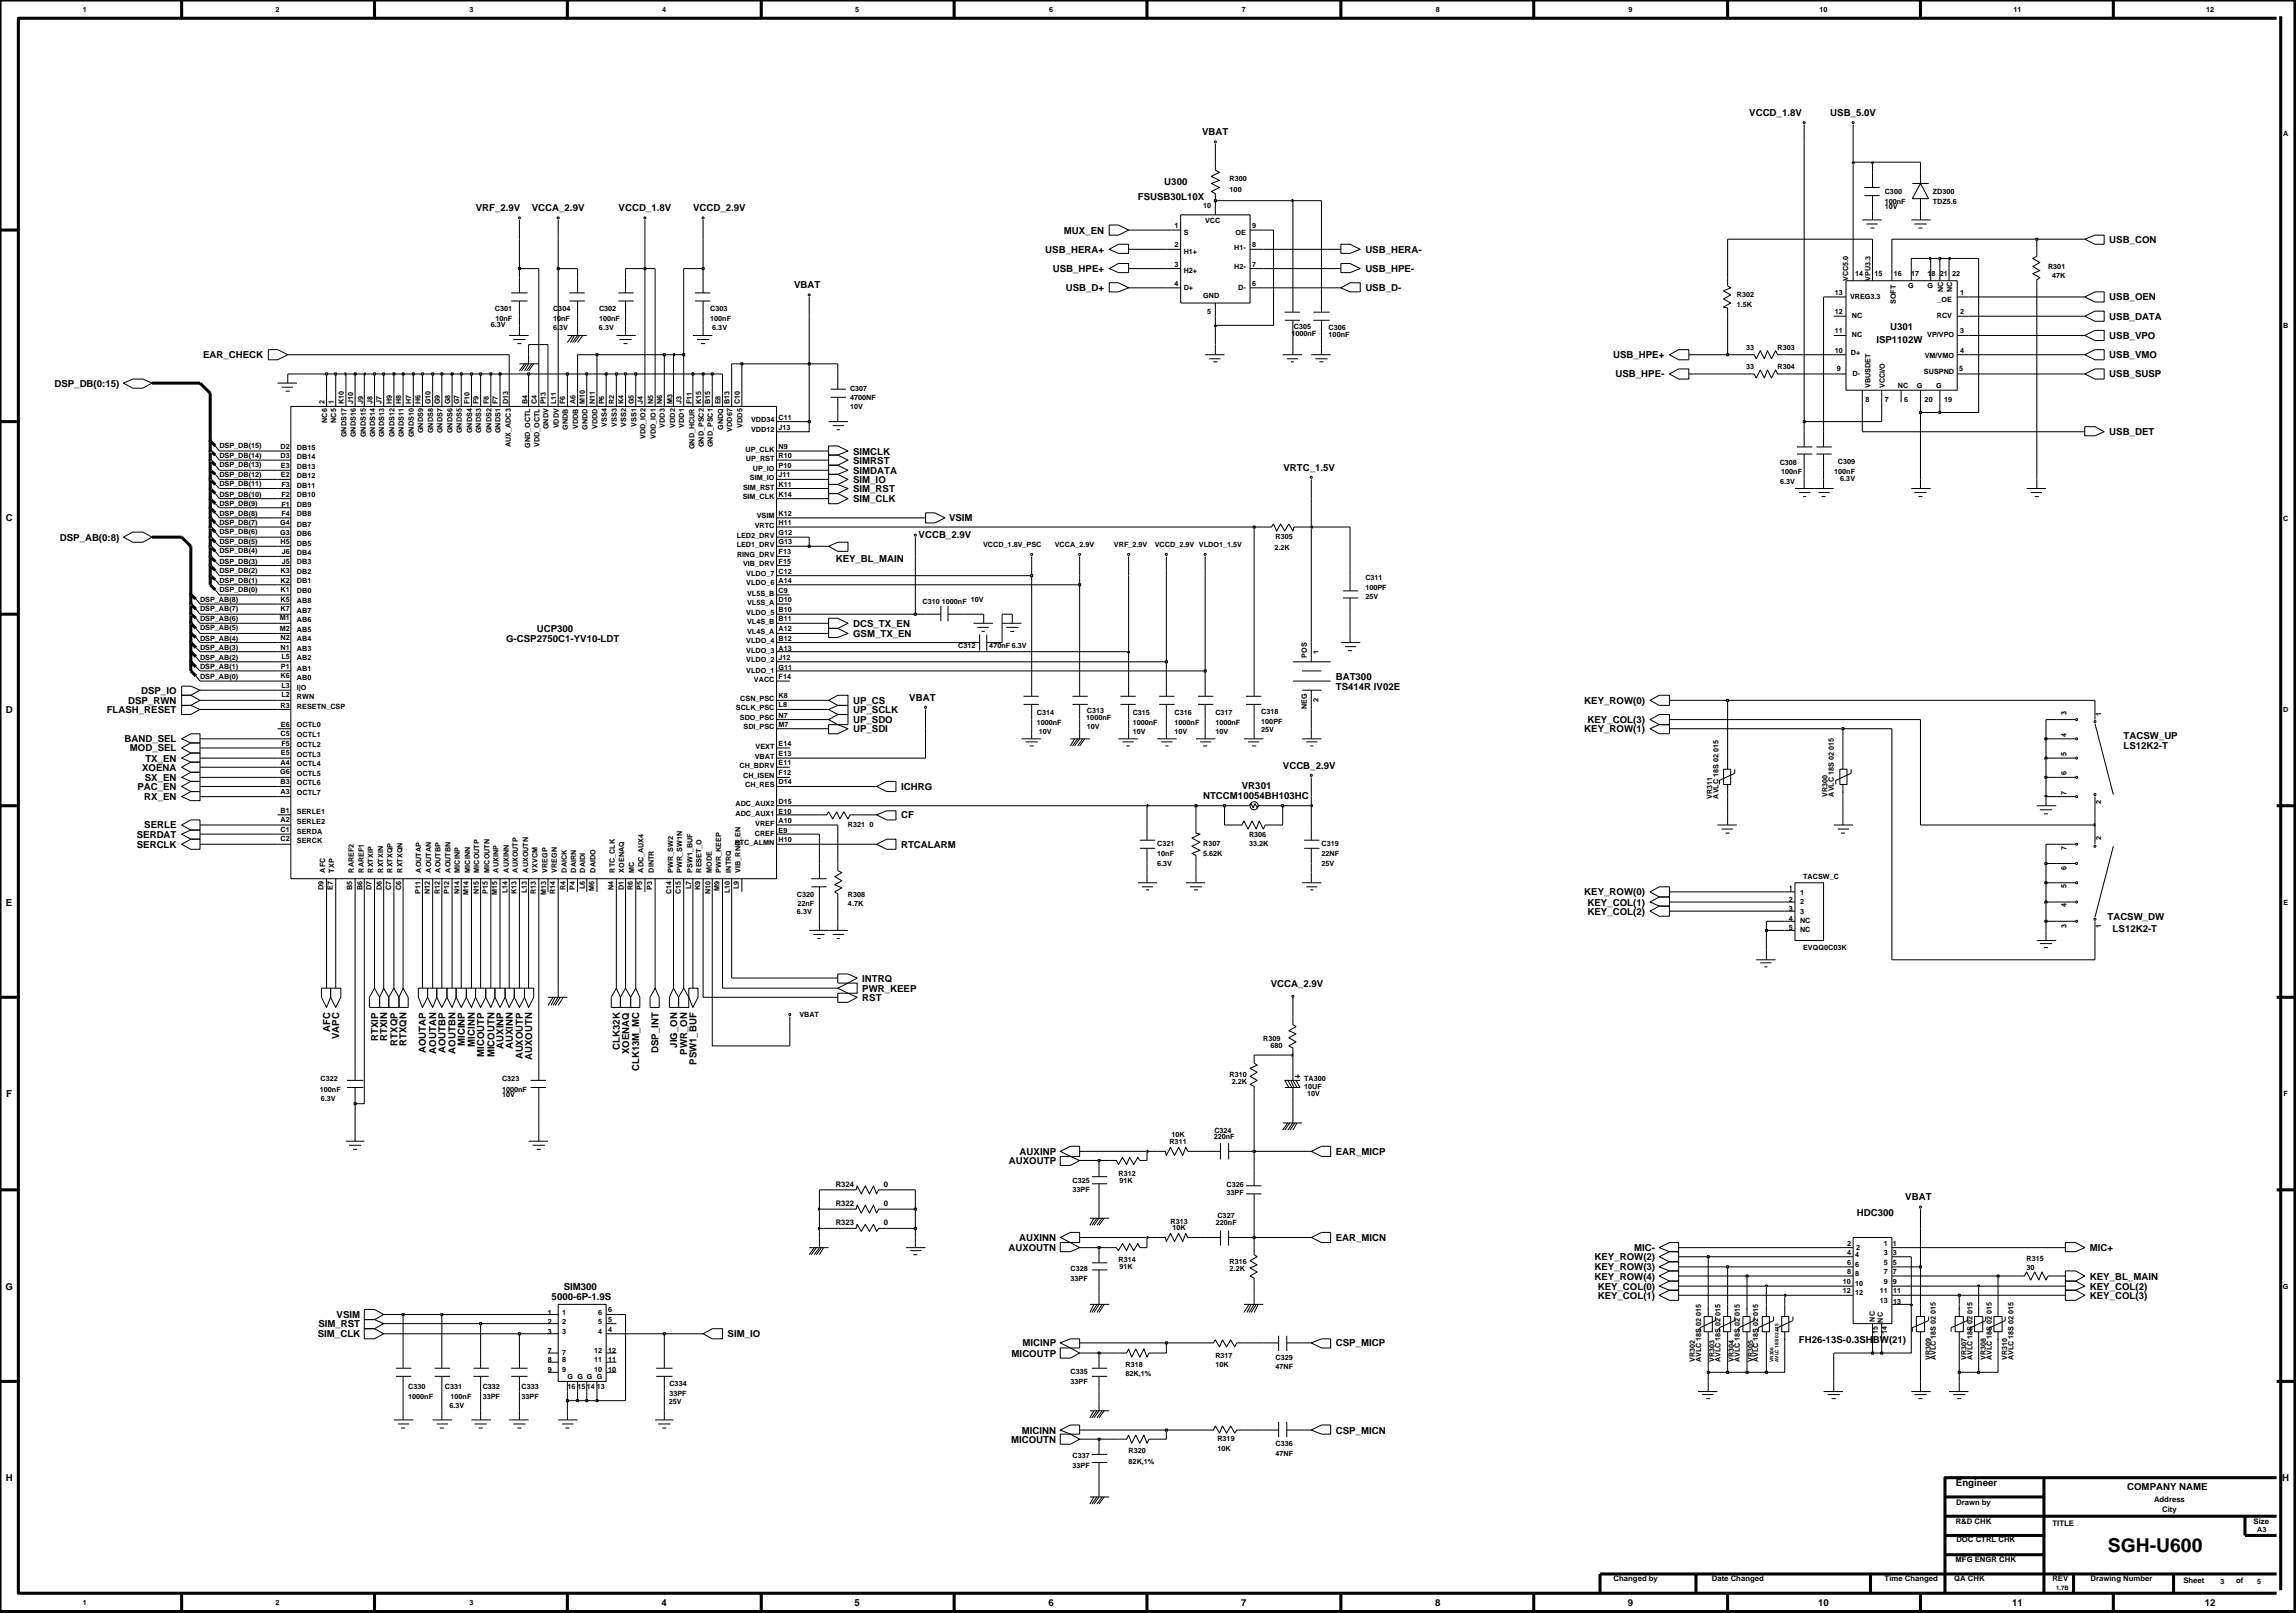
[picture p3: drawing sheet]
<svg xmlns="http://www.w3.org/2000/svg" width="192mm" height="135mm" viewBox="0 0 192 135" stroke-linecap="round" stroke-linejoin="round" font-family="sans-serif">
<defs><g id="words">
<text font-size="1.6" x="175.9" y="129.4">SGH-U600</text>
<g font-size=".8">
<text x="100.3" y="11.3">VBAT</text>
<text x="145.9" y="9.7">VCCD_1.8V</text>
<text x="152.7" y="9.7">USB_5.0V</text>
<text x="39.7" y="17.6">VRF_2.9V</text>
<text x="44.4" y="17.6">VCCA_2.9V</text>
<text x="51.6" y="17.6">VCCD_1.8V</text>
<text x="57.8" y="17.6">VCCD_2.9V</text>
<text x="94.9" y="16.7">FSUSB30L10X</text>
<text x="97.1" y="15.4">U300</text>
<text x="87.2" y="21.1">USB_HERA+</text>
<text x="87.8" y="22.7">USB_HPE+</text>
<text x="88.8" y="19.5">MUX_EN</text>
<text x="113.9" y="22.7">USB_HPE-</text>
<text x="113.9" y="21.1">USB_HERA-</text>
<text x="176" y="20.2">USB_CON</text>
<text x="16.9" y="29.9">EAR_CHECK</text>
<text x="66.2" y="24.1">VBAT</text>
<text x="88.9" y="24.3">USB_D+</text>
<text x="113.9" y="24.3">USB_D-</text>
<text x="134.6" y="29.9">USB_HPE+</text>
<text x="156.5" y="28.6">ISP1102W</text>
<text x="157.7" y="27.6">U301</text>
<text x="176" y="26.7">USB_DATA</text>
<text x="176" y="25.1">USB_OEN</text>
<text x="176" y="28.3">USB_VPO</text>
<text x="176" y="29.9">USB_VMO</text>
<text x="4.5" y="32.3">DSP_DB(0:15)</text>
<text x="134.8" y="31.5">USB_HPE-</text>
<text x="176" y="31.5">USB_SUSP</text>
<text x="71.2" y="41.9">SIM_CLK</text>
<text x="71.2" y="40.3">SIM_IO</text>
<text x="71.2" y="41">SIM_RST</text>
<text x="71.2" y="37.9">SIMCLK</text>
<text x="71.2" y="39.5">SIMDATA</text>
<text x="71.2" y="38.7">SIMRST</text>
<text x="107.1" y="39.3">VRTC_1.5V</text>
<text x="176" y="36.3">USB_DET</text>
<text x=".5" y="43.5">C</text>
<text x="5" y="45.1">DSP_AB(0:8)</text>
<text x="69.7" y="46.9">KEY_BL_MAIN</text>
<text x="76.6" y="44.8">VCCB_2.9V</text>
<text x="79.2" y="43.5">VSIM</text>
<text x="42.2" y="53.6">G-CSP2750C1-YV10-LDT</text>
<text x="44.8" y="52.7">UCP300</text>
<text x="71.2" y="52.3">DCS_TX_EN</text>
<text x="71.2" y="53.1">GSM_TX_EN</text>
<text x=".5" y="59.5">D</text>
<text x="8.9" y="59.5">FLASH_RESET</text>
<text x="10.7" y="58.7">DSP_RWN</text>
<text x="11.8" y="57.9">DSP_IO</text>
<text x="71.2" y="58.7">UP_CS</text>
<text x="71.2" y="59.5">UP_SCLK</text>
<text x="75.9" y="58.5">VBAT</text>
<text x="111.4" y="56.7">BAT300</text>
<text x="111.4" y="57.5">TS414R IV02E</text>
<text x="132.2" y="58.7">KEY_ROW(0)</text>
<text x="10.4" y="61.9">BAND_SEL</text>
<text x="10.8" y="62.7">MOD_SEL</text>
<text x="11.5" y="65.9">PAC_EN</text>
<text x="11.9" y="64.3">XOENA</text>
<text x="12.1" y="65.1">SX_EN</text>
<text x="12.1" y="63.5">TX_EN</text>
<text x="71.2" y="61.1">UP_SDI</text>
<text x="71.2" y="60.3">UP_SDO</text>
<text x="75.2" y="65.9">ICHRG</text>
<text x="103.6" y="65.8">VR301</text>
<text x="107" y="64.1">VCCB_2.9V</text>
<text x="132.2" y="61.1">KEY_ROW(1)</text>
<text x="132.4" y="60.3">KEY_COL(3)</text>
<text x="177.2" y="62.5">LS12K2-T</text>
<text x="177.2" y="61.7">TACSW_UP</text>
<text x="11.4" y="69.9">SERDAT</text>
<text x="11.4" y="70.7">SERCLK</text>
<text x="12" y="66.7">RX_EN</text>
<text x="12" y="69.1">SERLE</text>
<text x="75.2" y="68.3">CF</text>
<text x="75.2" y="70.7">RTCALARM</text>
<text x="100.4" y="66.6">NTCCM10054BH103HC</text>
<text x=".5" y="75.5">E</text>
<text x="132.2" y="74.7">KEY_ROW(0)</text>
<text x="132.4" y="75.5">KEY_COL(1)</text>
<text x="132.4" y="76.3">KEY_COL(2)</text>
<text x="175.8" y="76.7">TACSW_DW</text>
<text x="176.3" y="77.7">LS12K2-T</text>
<text x="71.9" y="83.5">RST</text>
<text x="71.9" y="81.9">INTRQ</text>
<text x="71.9" y="82.7">PWR_KEEP</text>
<text x="106" y="82.3">VCCA_2.9V</text>
<text x="27.5" y="86.1" transform="rotate(-90 27.5 86.1)">AFC</text>
<text x="28.3" y="86.7" transform="rotate(-90 28.3 86.7)">VAPC</text>
<text x="31.5" y="86.8" transform="rotate(-90 31.5 86.8)">RTXIP</text>
<text x="32.3" y="86.9" transform="rotate(-90 32.3 86.9)">RTXIN</text>
<text x="33.2" y="87.2" transform="rotate(-90 33.2 87.2)">RTXQP</text>
<text x="33.9" y="87.3" transform="rotate(-90 33.9 87.3)">RTXQN</text>
<text x="35.5" y="87.8" transform="rotate(-90 35.5 87.8)">AOUTAP</text>
<text x="36.4" y="87.9" transform="rotate(-90 36.4 87.9)">AOUTAN</text>
<text x="37.2" y="87.8" transform="rotate(-90 37.2 87.8)">AOUTBP</text>
<text x="38" y="87.9" transform="rotate(-90 38 87.9)">AOUTBN</text>
<text x="38.8" y="87.3" transform="rotate(-90 38.8 87.3)">MICINP</text>
<text x="39.6" y="87.3" transform="rotate(-90 39.6 87.3)">MICINN</text>
<text x="40.4" y="88.2" transform="rotate(-90 40.4 88.2)">MICOUTP</text>
<text x="41.2" y="88.2" transform="rotate(-90 41.2 88.2)">MICOUTN</text>
<text x="42" y="87.5" transform="rotate(-90 42 87.5)">AUXINP</text>
<text x="42.8" y="87.5" transform="rotate(-90 42.8 87.5)">AUXINN</text>
<text x="43.6" y="88.4" transform="rotate(-90 43.6 88.4)">AUXOUTP</text>
<text x="44.4" y="88.4" transform="rotate(-90 44.4 88.4)">AUXOUTN</text>
<text x="51.7" y="87.6" transform="rotate(-90 51.7 87.6)">CLK32K</text>
<text x="52.5" y="87.9" transform="rotate(-90 52.5 87.9)">XOENAQ</text>
<text x="53.3" y="89.4" transform="rotate(-90 53.3 89.4)">CLK13M_MC</text>
<text x="55" y="87.8" transform="rotate(-90 55 87.8)">DSP_INT</text>
<text x="56.5" y="87.4" transform="rotate(-90 56.5 87.4)">JIG_ON</text>
<text x="57.3" y="88" transform="rotate(-90 57.3 88)">PWR_ON</text>
<text x="58.1" y="88.8" transform="rotate(-90 58.1 88.8)">PSW1_BUF</text>
<text x=".5" y="91.5">F</text>
<text x="84.2" y="97.1">AUXOUTP</text>
<text x="85.1" y="96.3">AUXINP</text>
<text x="111.4" y="96.3">EAR_MICP</text>
<text x="154.9" y="101.5">HDC300</text>
<text x="159" y="100.1">VBAT</text>
<text x=".5" y="107.6">G</text>
<text x="47" y="107.6">SIM300</text>
<text x="84.1" y="104.4">AUXOUTN</text>
<text x="85" y="103.5">AUXINN</text>
<text x="111.4" y="103.5">EAR_MICN</text>
<text x="133" y="106">KEY_ROW(3)</text>
<text x="133" y="105.1">KEY_ROW(2)</text>
<text x="133" y="106.7">KEY_ROW(4)</text>
<text x="133.3" y="107.6">KEY_COL(0)</text>
<text x="136.3" y="104.4">MIC-</text>
<text x="174.4" y="106.7">KEY_BL_MAIN</text>
<text x="174.4" y="107.6">KEY_COL(2)</text>
<text x="174.4" y="104.4">MIC+</text>
<text x="26.5" y="111.6">SIM_CLK</text>
<text x="26.6" y="110.7">SIM_RST</text>
<text x="28.1" y="110">VSIM</text>
<text x="46" y="108.5">5000-6P-1.9S</text>
<text x="60.7" y="111.6">SIM_IO</text>
<text x="84.4" y="113.2">MICOUTP</text>
<text x="85.3" y="112.3">MICINP</text>
<text x="111.4" y="112.3">CSP_MICP</text>
<text x="133.3" y="108.3">KEY_COL(1)</text>
<text x="150.1" y="112">FH26-13S-0.3SHBW(21)</text>
<text x="174.4" y="108.3">KEY_COL(3)</text>
<text x="85.2" y="119.6">MICINN</text>
<text x="111.4" y="119.6">CSP_MICN</text>
<text x=".5" y="123.6">H</text>
<text x="84.4" y="120.4">MICOUTN</text>
<text x="163.2" y="124">Engineer</text>
<text x="177.5" y="124.3">COMPANY NAME</text>
<text x="190.4" y="123.6">H</text>
<text x="55.2" y="134">4</text>
<text x="71.3" y="134">5</text>
<text x="87.5" y="134">6</text>
<text x="103.6" y="134">7</text>
<text x="119.7" y="134">8</text>
<text x="135.8" y="134">9</text>
<text x="151.7" y="134">10</text>
<text x="167.9" y="134">11</text>
<text x="184" y="134">12</text>
</g>
<g font-size=".6">
<text x="6.9" y="1">1</text>
<text x="23" y="1">2</text>
<text x="39.2" y="1">3</text>
<text x="55.3" y="1">4</text>
<text x="71.3" y="1">5</text>
<text x="87.5" y="1">6</text>
<text x="103.6" y="1">7</text>
<text x="119.8" y="1">8</text>
<text x="135.9" y="1">9</text>
<text x="151.8" y="1">10</text>
<text x="168" y="1">11</text>
<text x="184.1" y="1">12</text>
<text x="190.5" y="11.4">A</text>
<text x="100.4" y="17.3">10</text>
<text x="102.6" y="16">100</text>
<text x="102.6" y="15.1">R300</text>
<text x="157.2" y="17">100nF</text>
<text x="157.2" y="16.1">C300</text>
<text x="157.2" y="17.4">10V</text>
<text x="161.2" y="16.1">ZD300</text>
<text x="161.2" y="17">TDZ5.6</text>
<text x="98" y="20.6">2</text>
<text x="98" y="22.2">3</text>
<text x="98" y="19">1</text>
<text x="98" y="23.8">4</text>
<text x="98.8" y="21.2">H1+</text>
<text x="98.8" y="22.8">H2+</text>
<text x="98.8" y="19.6">S</text>
<text x="100.5" y="18.6">VCC</text>
<text x="103" y="20.8">H1-</text>
<text x="103" y="22.5">H2-</text>
<text x="103.1" y="19.6">OE</text>
<text x="104.5" y="23.8">6</text>
<text x="104.5" y="20.6">8</text>
<text x="104.5" y="22.2">7</text>
<text x="104.5" y="19">9</text>
<text x="154.2" y="23.4" transform="rotate(-90 154.2 23.4)">VCC5.0</text>
<text x="154.8" y="23">14</text>
<text x="156.1" y="23.4" transform="rotate(-90 156.1 23.4)">VPU3.3</text>
<text x="156.4" y="23">15</text>
<text x="158" y="23">16</text>
<text x="159.5" y="23">17</text>
<text x="160.8" y="23">18</text>
<text x="161.8" y="23">21</text>
<text x="162.9" y="23">22</text>
<text x="170.9" y="22.4">R301</text>
<text x="171.2" y="23.2">47K</text>
<text x="41" y="27.2">6.3V</text>
<text x="41.3" y="26">C301</text>
<text x="41.3" y="26.8">10nF</text>
<text x="46.1" y="26.8">10nF</text>
<text x="46.1" y="27.6">6.3V</text>
<text x="46.1" y="26">C304</text>
<text x="50" y="27.6">6.3V</text>
<text x="50" y="26.8">100nF</text>
<text x="50" y="26">C302</text>
<text x="59.3" y="26.8">100nF</text>
<text x="59.3" y="26">C303</text>
<text x="59.4" y="27.6">6.3V</text>
<text x="98.8" y="24.2">D+</text>
<text x="100.4" y="24.8">GND</text>
<text x="100.7" y="26.2">5</text>
<text x="103.3" y="24.2">D-</text>
<text x="107.7" y="28">1000nF</text>
<text x="108" y="27.4">C305</text>
<text x="110.8" y="28.2">100nF</text>
<text x="110.8" y="27.6">C306</text>
<text x="144.9" y="24.8">R302</text>
<text x="144.9" y="25.6">1.5K</text>
<text x="145.7" y="29.2">33</text>
<text x="148.3" y="29.2">R303</text>
<text x="153.1" y="27.8">11</text>
<text x="153.1" y="26.2">12</text>
<text x="153.1" y="29.4">10</text>
<text x="153.1" y="24.6">13</text>
<text x="154.4" y="24.9">VREG3.3</text>
<text x="154.4" y="29.6">D+</text>
<text x="154.5" y="28.2">NC</text>
<text x="154.5" y="26.5">NC</text>
<text x="158.2" y="25.4" transform="rotate(-90 158.2 25.4)">SOFT</text>
<text x="159.2" y="24">G</text>
<text x="160.6" y="29.9">VM/VMO</text>
<text x="160.8" y="28.2">VP/VPO</text>
<text x="160.8" y="24">G</text>
<text x="161.6" y="26.5">RCV</text>
<text x="161.7" y="25.2">_OE</text>
<text x="162.1" y="24.4" transform="rotate(-90 162.1 24.4)">NC</text>
<text x="162.9" y="24.4" transform="rotate(-90 162.9 24.4)">NC</text>
<text x="163.6" y="26.2">2</text>
<text x="163.6" y="29.4">4</text>
<text x="163.6" y="27.8">3</text>
<text x="163.6" y="24.6">1</text>
<text x="190.5" y="27.4">B</text>
<text x="27.1" y="33.7" transform="rotate(-90 27.1 33.7)">2</text>
<text x="27.3" y="35.3" transform="rotate(-90 27.3 35.3)">NC6</text>
<text x="27.8" y="33.7" transform="rotate(-90 27.8 33.7)">1</text>
<text x="28.1" y="35.3" transform="rotate(-90 28.1 35.3)">NC5</text>
<text x="28.7" y="33.7" transform="rotate(-90 28.7 33.7)">K10</text>
<text x="29.5" y="33.7" transform="rotate(-90 29.5 33.7)">J10</text>
<text x="30.3" y="33.7" transform="rotate(-90 30.3 33.7)">J9</text>
<text x="31.1" y="33.7" transform="rotate(-90 31.1 33.7)">J8</text>
<text x="31.8" y="33.7" transform="rotate(-90 31.8 33.7)">J7</text>
<text x="32.7" y="33.7" transform="rotate(-90 32.7 33.7)">H9</text>
<text x="33.5" y="33.7" transform="rotate(-90 33.5 33.7)">H8</text>
<text x="34.3" y="33.7" transform="rotate(-90 34.3 33.7)">H7</text>
<text x="35.1" y="33.7" transform="rotate(-90 35.1 33.7)">H6</text>
<text x="35.9" y="33.7" transform="rotate(-90 35.9 33.7)">G10</text>
<text x="36.7" y="33.7" transform="rotate(-90 36.7 33.7)">G9</text>
<text x="37.5" y="33.7" transform="rotate(-90 37.5 33.7)">G8</text>
<text x="38.3" y="33.7" transform="rotate(-90 38.3 33.7)">G7</text>
<text x="39.2" y="33.7" transform="rotate(-90 39.2 33.7)">F10</text>
<text x="39.9" y="33.7" transform="rotate(-90 39.9 33.7)">F9</text>
<text x="40.8" y="33.7" transform="rotate(-90 40.8 33.7)">F8</text>
<text x="41.5" y="33.7" transform="rotate(-90 41.5 33.7)">F7</text>
<text x="42.4" y="33.7" transform="rotate(-90 42.4 33.7)">D13</text>
<text x="44" y="33.7" transform="rotate(-90 44 33.7)">B4</text>
<text x="44.8" y="33.7" transform="rotate(-90 44.8 33.7)">C4</text>
<text x="45.5" y="33.7" transform="rotate(-90 45.5 33.7)">P13</text>
<text x="45.8" y="35.8" transform="rotate(-90 45.8 35.8)">GNDV</text>
<text x="46.4" y="33.7" transform="rotate(-90 46.4 33.7)">L11</text>
<text x="46.6" y="35.7" transform="rotate(-90 46.6 35.7)">VDDV</text>
<text x="47.2" y="33.7" transform="rotate(-90 47.2 33.7)">F6</text>
<text x="47.4" y="35.8" transform="rotate(-90 47.4 35.8)">GNDB</text>
<text x="48" y="33.7" transform="rotate(-90 48 33.7)">A6</text>
<text x="48.2" y="35.8" transform="rotate(-90 48.2 35.8)">VDDB</text>
<text x="48.8" y="33.7" transform="rotate(-90 48.8 33.7)">M10</text>
<text x="49" y="35.8" transform="rotate(-90 49 35.8)">GNDD</text>
<text x="49.6" y="33.7" transform="rotate(-90 49.6 33.7)">N11</text>
<text x="49.9" y="35.8" transform="rotate(-90 49.9 35.8)">VDDD</text>
<text x="50.4" y="33.7" transform="rotate(-90 50.4 33.7)">P6</text>
<text x="50.6" y="35.6" transform="rotate(-90 50.6 35.6)">VSS4</text>
<text x="51.3" y="33.7" transform="rotate(-90 51.3 33.7)">R2</text>
<text x="51.5" y="35.6" transform="rotate(-90 51.5 35.6)">VSS3</text>
<text x="52" y="33.7" transform="rotate(-90 52 33.7)">K4</text>
<text x="52.2" y="35.6" transform="rotate(-90 52.2 35.6)">VSS2</text>
<text x="52.9" y="33.7" transform="rotate(-90 52.9 33.7)">G5</text>
<text x="53.1" y="35.6" transform="rotate(-90 53.1 35.6)">VSS1</text>
<text x="53.6" y="33.7" transform="rotate(-90 53.6 33.7)">J4</text>
<text x="54.5" y="33.7" transform="rotate(-90 54.5 33.7)">N5</text>
<text x="55.3" y="33.7" transform="rotate(-90 55.3 33.7)">N6</text>
<text x="55.5" y="35.7" transform="rotate(-90 55.5 35.7)">VDD3</text>
<text x="56.1" y="33.7" transform="rotate(-90 56.1 33.7)">M3</text>
<text x="56.3" y="35.7" transform="rotate(-90 56.3 35.7)">VDD2</text>
<text x="56.9" y="33.7" transform="rotate(-90 56.9 33.7)">J3</text>
<text x="57.1" y="35.7" transform="rotate(-90 57.1 35.7)">VDD1</text>
<text x="57.7" y="33.7" transform="rotate(-90 57.7 33.7)">F11</text>
<text x="58.5" y="33.7" transform="rotate(-90 58.5 33.7)">K15</text>
<text x="59.3" y="33.7" transform="rotate(-90 59.3 33.7)">B15</text>
<text x="60.1" y="33.7" transform="rotate(-90 60.1 33.7)">E8</text>
<text x="60.3" y="35.9" transform="rotate(-90 60.3 35.9)">GNDQ</text>
<text x="60.9" y="33.7" transform="rotate(-90 60.9 33.7)">B13</text>
<text x="61.7" y="33.7" transform="rotate(-90 61.7 33.7)">C10</text>
<text x="61.9" y="35.7" transform="rotate(-90 61.9 35.7)">VDD5</text>
<text x="62.7" y="35.2">VDD34</text>
<text x="65" y="35.8">J13</text>
<text x="65" y="35">C11</text>
<text x="70.9" y="32.6">C307</text>
<text x="70.9" y="34.2">10V</text>
<text x="70.9" y="33.4">4700NF</text>
<text x="145.7" y="30.8">33</text>
<text x="148.3" y="30.8">R304</text>
<text x="153.2" y="30.9">9</text>
<text x="154.6" y="31.4">D-</text>
<text x="155.6" y="33.6">8</text>
<text x="156.1" y="32.4" transform="rotate(-90 156.1 32.4)">VBUSDET</text>
<text x="157.3" y="33.6">7</text>
<text x="157.3" y="32.4" transform="rotate(-90 157.3 32.4)">VCCI/O</text>
<text x="158.3" y="32.4">NC</text>
<text x="158.9" y="33.6">6</text>
<text x="159.9" y="32.4">G</text>
<text x="160.5" y="31.2">SUSPND</text>
<text x="160.6" y="33.6">20</text>
<text x="161.5" y="32.4">G</text>
<text x="162.2" y="33.6">19</text>
<text x="163.5" y="30.9">5</text>
<text x="18.3" y="37.4">DSP_DB(15)</text>
<text x="18.3" y="38.2">DSP_DB(14)</text>
<text x="18.3" y="39">DSP_DB(13)</text>
<text x="18.3" y="39.8">DSP_DB(12)</text>
<text x="18.3" y="40.6">DSP_DB(11)</text>
<text x="18.3" y="41.4">DSP_DB(10)</text>
<text x="23.4" y="38.2">D3</text>
<text x="23.4" y="37.5">D2</text>
<text x="23.4" y="39.8">E2</text>
<text x="23.4" y="39.1">E3</text>
<text x="23.5" y="41.4">F2</text>
<text x="23.5" y="40.7">F3</text>
<text x="24.8" y="41.5">DB10</text>
<text x="24.8" y="40.7">DB11</text>
<text x="24.8" y="39.9">DB12</text>
<text x="24.8" y="39.1">DB13</text>
<text x="24.8" y="38.3">DB14</text>
<text x="24.8" y="37.5">DB15</text>
<text x="28.9" y="36.5" transform="rotate(-90 28.9 36.5)">GNDS17</text>
<text x="29.7" y="36.5" transform="rotate(-90 29.7 36.5)">GNDS16</text>
<text x="30.5" y="36.5" transform="rotate(-90 30.5 36.5)">GNDS15</text>
<text x="31.3" y="36.5" transform="rotate(-90 31.3 36.5)">GNDS14</text>
<text x="32.1" y="36.5" transform="rotate(-90 32.1 36.5)">GNDS13</text>
<text x="32.9" y="36.5" transform="rotate(-90 32.9 36.5)">GNDS12</text>
<text x="33.7" y="36.5" transform="rotate(-90 33.7 36.5)">GNDS11</text>
<text x="34.5" y="36.5" transform="rotate(-90 34.5 36.5)">GNDS10</text>
<text x="35.3" y="36.1" transform="rotate(-90 35.3 36.1)">GNDS9</text>
<text x="36.1" y="36.1" transform="rotate(-90 36.1 36.1)">GNDS8</text>
<text x="36.9" y="36.1" transform="rotate(-90 36.9 36.1)">GNDS7</text>
<text x="37.8" y="36.1" transform="rotate(-90 37.8 36.1)">GNDS6</text>
<text x="38.5" y="36.1" transform="rotate(-90 38.5 36.1)">GNDS5</text>
<text x="39.4" y="36.1" transform="rotate(-90 39.4 36.1)">GNDS4</text>
<text x="40.1" y="36.1" transform="rotate(-90 40.1 36.1)">GNDS3</text>
<text x="41" y="36.1" transform="rotate(-90 41 36.1)">GNDS2</text>
<text x="41.8" y="36.1" transform="rotate(-90 41.8 36.1)">GNDS1</text>
<text x="42.6" y="37.3" transform="rotate(-90 42.6 37.3)">AUX_ADC3</text>
<text x="44.2" y="37.4" transform="rotate(-90 44.2 37.4)">GND_OCTL</text>
<text x="45" y="37.3" transform="rotate(-90 45 37.3)">VDD_OCTL</text>
<text x="53.9" y="36.6" transform="rotate(-90 53.9 36.6)">VDD_IO2</text>
<text x="54.7" y="36.6" transform="rotate(-90 54.7 36.6)">VDD_IO1</text>
<text x="57.9" y="37.5" transform="rotate(-90 57.9 37.5)">GND_HCUR</text>
<text x="58.7" y="37.3" transform="rotate(-90 58.7 37.3)">GND_PSC2</text>
<text x="59.5" y="37.3" transform="rotate(-90 59.5 37.3)">GND_PSC1</text>
<text x="61.1" y="36" transform="rotate(-90 61.1 36)">VDD67</text>
<text x="62" y="41.6">SIM_CLK</text>
<text x="62" y="40.9">SIM_RST</text>
<text x="62.2" y="37.7">UP_CLK</text>
<text x="62.2" y="38.4">UP_RST</text>
<text x="62.6" y="40">SIM_IO</text>
<text x="62.7" y="36.1">VDD12</text>
<text x="62.8" y="39.3">UP_IO</text>
<text x="65" y="37.5">N9</text>
<text x="65" y="39.1">P10</text>
<text x="65" y="38.2">R10</text>
<text x="65" y="41.4">K14</text>
<text x="65" y="39.8">J11</text>
<text x="65" y="40.7">K11</text>
<text x="148.5" y="38.8">C308</text>
<text x="148.5" y="40.4">6.3V</text>
<text x="148.6" y="39.6">100nF</text>
<text x="153" y="39.6">100nF</text>
<text x="153.3" y="38.7">C309</text>
<text x="153.5" y="40.2">6.3V</text>
<text x="18.3" y="42.2">DSP_DB(9)</text>
<text x="18.3" y="43">DSP_DB(8)</text>
<text x="18.3" y="43.8">DSP_DB(7)</text>
<text x="18.3" y="44.6">DSP_DB(6)</text>
<text x="18.3" y="45.4">DSP_DB(5)</text>
<text x="18.3" y="46.2">DSP_DB(4)</text>
<text x="18.3" y="47">DSP_DB(3)</text>
<text x="18.3" y="47.8">DSP_DB(2)</text>
<text x="23.4" y="44.6">G3</text>
<text x="23.4" y="43.8">G4</text>
<text x="23.4" y="47.8">K3</text>
<text x="23.4" y="45.4">H5</text>
<text x="23.5" y="43">F4</text>
<text x="23.5" y="42.3">F1</text>
<text x="23.5" y="47">J5</text>
<text x="23.5" y="46.2">J6</text>
<text x="24.8" y="47.9">DB2</text>
<text x="24.8" y="47.1">DB3</text>
<text x="24.8" y="46.3">DB4</text>
<text x="24.8" y="45.5">DB5</text>
<text x="24.8" y="44.7">DB6</text>
<text x="24.8" y="43.9">DB7</text>
<text x="24.8" y="43.1">DB8</text>
<text x="24.8" y="42.3">DB9</text>
<text x="61.5" y="45.6">LED1_DRV</text>
<text x="61.5" y="44.9">LED2_DRV</text>
<text x="61.5" y="46.5">RING_DRV</text>
<text x="62" y="47.2">VIB_DRV</text>
<text x="63" y="44">VRTC</text>
<text x="63.1" y="43.3">VSIM</text>
<text x="65" y="43">K12</text>
<text x="65" y="47">F15</text>
<text x="65" y="43.8">H11</text>
<text x="65" y="47.9">C12</text>
<text x="65" y="46.2">F13</text>
<text x="65" y="45.4">G13</text>
<text x="65" y="44.6">G12</text>
<text x="82" y="45.6">VCCD_1.8V_PSC</text>
<text x="88" y="45.6">VCCA_2.9V</text>
<text x="92.9" y="45.6">VRF_2.9V</text>
<text x="96.3" y="45.6">VCCD_2.9V VLDO1_1.5V</text>
<text x="106.3" y="45.8">2.2K</text>
<text x="106.4" y="45">R305</text>
<text x="190.5" y="43.4">C</text>
<text x="16.7" y="50.2">DSP_AB(8)</text>
<text x="16.7" y="51">DSP_AB(7)</text>
<text x="16.7" y="51.8">DSP_AB(6)</text>
<text x="16.7" y="52.6">DSP_AB(5)</text>
<text x="16.7" y="53.4">DSP_AB(4)</text>
<text x="18.3" y="49.4">DSP_DB(0)</text>
<text x="18.3" y="48.6">DSP_DB(1)</text>
<text x="23.3" y="52.6">M2</text>
<text x="23.3" y="51.8">M1</text>
<text x="23.4" y="53.4">N2</text>
<text x="23.4" y="49.4">K1</text>
<text x="23.4" y="48.6">K2</text>
<text x="23.4" y="51">K7</text>
<text x="23.4" y="50.2">K5</text>
<text x="24.8" y="53.5">AB4</text>
<text x="24.8" y="52.7">AB5</text>
<text x="24.8" y="51.9">AB6</text>
<text x="24.8" y="49.5">DB0</text>
<text x="24.8" y="48.7">DB1</text>
<text x="24.8" y="51.1">AB7</text>
<text x="24.8" y="50.3">AB8</text>
<text x="62.3" y="53.7">VLDO_4</text>
<text x="62.3" y="51.3">VLDO_5</text>
<text x="62.3" y="48.8">VLDO_6</text>
<text x="62.3" y="48.1">VLDO_7</text>
<text x="62.3" y="52.9">VL4S_A</text>
<text x="62.3" y="52">VL4S_B</text>
<text x="62.3" y="50.4">VL5S_A</text>
<text x="62.3" y="49.7">VL5S_B</text>
<text x="65" y="52.7">A12</text>
<text x="65" y="51.8">B11</text>
<text x="65" y="50.2">D10</text>
<text x="65" y="49.5">C9</text>
<text x="65" y="53.4">B12</text>
<text x="65" y="51.1">B10</text>
<text x="65" y="48.6">A14</text>
<text x="77" y="50.4">C310</text>
<text x="78.6" y="50.4">1000nF</text>
<text x="81" y="50.2">10V</text>
<text x="113.9" y="48.4">C311</text>
<text x="113.9" y="49.2">100PF</text>
<text x="113.9" y="50">25V</text>
<text x="16.7" y="54.2">DSP_AB(3)</text>
<text x="16.7" y="55">DSP_AB(2)</text>
<text x="16.7" y="55.8">DSP_AB(1)</text>
<text x="16.7" y="56.6">DSP_AB(0)</text>
<text x="23.4" y="54.2">N1</text>
<text x="23.4" y="56.6">K6</text>
<text x="23.4" y="59">R3</text>
<text x="23.4" y="55.8">P1</text>
<text x="23.5" y="58.2">L2</text>
<text x="23.5" y="55">L5</text>
<text x="23.5" y="57.4">L3</text>
<text x="24.8" y="55.9">AB1</text>
<text x="24.8" y="55.1">AB2</text>
<text x="24.8" y="54.3">AB3</text>
<text x="24.8" y="58.3">RWN</text>
<text x="24.8" y="56.7">AB0</text>
<text x="24.8" y="57.5">I|O</text>
<text x="24.8" y="59.1">RESETN_CSP</text>
<text x="61.4" y="59.2">SCLK_PSC</text>
<text x="61.8" y="58.5">CSN_PSC</text>
<text x="62.3" y="56.1">VLDO_1</text>
<text x="62.3" y="55.3">VLDO_2</text>
<text x="62.3" y="54.5">VLDO_3</text>
<text x="62.9" y="56.9">VACC</text>
<text x="65" y="55.9">G11</text>
<text x="65" y="55">J12</text>
<text x="65" y="54.3">A13</text>
<text x="65" y="59">L8</text>
<text x="65" y="59.9">N7</text>
<text x="65" y="56.6">F14</text>
<text x="65" y="58.3">K8</text>
<text x="79.9" y="54">C312</text>
<text x="82.5" y="54">470nF 6.3V</text>
<text x="86.5" y="59.6">C314</text>
<text x="90.7" y="59.5">C313</text>
<text x="94.5" y="59.6">C315</text>
<text x="98" y="59.6">C316</text>
<text x="101.4" y="59.6">C317</text>
<text x="105.2" y="59.5">C318</text>
<text x="109" y="59.2" transform="rotate(-90 109 59.2)">NEG</text>
<text x="109" y="54.9" transform="rotate(-90 109 54.9)">POS</text>
<text x="110" y="58.6" transform="rotate(-90 110 58.6)">2</text>
<text x="110" y="54.5" transform="rotate(-90 110 54.5)">1</text>
<text x="172.4" y="59.7" transform="rotate(-90 172.4 59.7)">3</text>
<text x="175.3" y="59.7" transform="rotate(-90 175.3 59.7)">1</text>
<text x="190.5" y="59.4">D</text>
<text x="23.4" y="64.6">G6</text>
<text x="23.4" y="63.8">A4</text>
<text x="23.4" y="65.4">B3</text>
<text x="23.4" y="61.4">C5</text>
<text x="23.4" y="60.6">E6</text>
<text x="23.4" y="63">E5</text>
<text x="23.5" y="62.2">F5</text>
<text x="24.8" y="60.7">OCTL0</text>
<text x="24.8" y="63.1">OCTL3</text>
<text x="24.8" y="63.9">OCTL4</text>
<text x="24.8" y="64.7">OCTL5</text>
<text x="24.8" y="61.5">OCTL1</text>
<text x="24.8" y="62.3">OCTL2</text>
<text x="24.8" y="65.5">OCTL6</text>
<text x="61.7" y="64.1">CH_BDRV</text>
<text x="61.7" y="60.1">SDO_PSC</text>
<text x="62" y="64.9">CH_ISEN</text>
<text x="62" y="60.8">SDI_PSC</text>
<text x="62.2" y="65.7">CH_RES</text>
<text x="63" y="63.3">VBAT</text>
<text x="63" y="62.4">VEXT</text>
<text x="65" y="62.2">E14</text>
<text x="65" y="63.1">E13</text>
<text x="65" y="60.6">M7</text>
<text x="65" y="63.8">E11</text>
<text x="65" y="64.7">F12</text>
<text x="65" y="65.4">D14</text>
<text x="86.5" y="60.5">1000nF</text>
<text x="86.7" y="61.2">10V</text>
<text x="90.6" y="60">1000nF</text>
<text x="90.7" y="60.8">10V</text>
<text x="94.5" y="60.5">1000nF</text>
<text x="94.5" y="61.2">10V</text>
<text x="98" y="61.2">10V</text>
<text x="98" y="60.5">1000nF</text>
<text x="101.4" y="60.5">1000nF</text>
<text x="101.4" y="61.2">10V</text>
<text x="105.2" y="61">25V</text>
<text x="105.2" y="60.4">100PF</text>
<text x="172.4" y="64.7" transform="rotate(-90 172.4 64.7)">6</text>
<text x="172.4" y="63.1" transform="rotate(-90 172.4 63.1)">5</text>
<text x="172.4" y="61.5" transform="rotate(-90 172.4 61.5)">4</text>
<text x="23.4" y="70.2">C2</text>
<text x="23.4" y="66.2">A3</text>
<text x="23.4" y="69.4">C1</text>
<text x="23.4" y="67.8">B1</text>
<text x="23.4" y="68.6">A2</text>
<text x="24.8" y="70.3">SERCK</text>
<text x="24.8" y="66.3">OCTL7</text>
<text x="24.8" y="69.5">SERDA</text>
<text x="24.8" y="67.9">SERLE1</text>
<text x="24.8" y="68.7">SERLE2</text>
<text x="61.3" y="70.5">RTC_ALMN</text>
<text x="61.4" y="68.1">ADC_AUX1</text>
<text x="61.4" y="67.3">ADC_AUX2</text>
<text x="63" y="69.7">CREF</text>
<text x="63" y="68.9">VREF</text>
<text x="65" y="68.7">A10</text>
<text x="65" y="70.3">H10</text>
<text x="65" y="69.5">E9</text>
<text x="65" y="67.9">E10</text>
<text x="65" y="67">D15</text>
<text x="70.7" y="69">R321</text>
<text x="72.5" y="69">0</text>
<text x="96.5" y="71.4">10nF</text>
<text x="96.5" y="70.6">C321</text>
<text x="100.4" y="71.4">5.62K</text>
<text x="100.4" y="70.6">R307</text>
<text x="104.2" y="70.6">33.2K</text>
<text x="104.2" y="69.8">R306</text>
<text x="110.3" y="70.6">C319</text>
<text x="110.3" y="71.4">22NF</text>
<text x="142.9" y="66.6" transform="rotate(-90 142.9 66.6)">VR311</text>
<text x="143.4" y="66.6" transform="rotate(-90 143.4 66.6)">AVLC 18S 02 015</text>
<text x="152.5" y="66.5" transform="rotate(-90 152.5 66.5)">VR300</text>
<text x="153" y="66.5" transform="rotate(-90 153 66.5)">AVLC 18S 02 015</text>
<text x="172.4" y="70.9" transform="rotate(-90 172.4 70.9)">7</text>
<text x="172.4" y="66.3" transform="rotate(-90 172.4 66.3)">7</text>
<text x="175.3" y="70.1" transform="rotate(-90 175.3 70.1)">2</text>
<text x="175.3" y="67" transform="rotate(-90 175.3 67)">2</text>
<text x="27" y="74.2" transform="rotate(-90 27 74.2)">D9</text>
<text x="27.1" y="72.8" transform="rotate(-90 27.1 72.8)">AFC</text>
<text x="27.8" y="74.2" transform="rotate(-90 27.8 74.2)">E7</text>
<text x="27.9" y="72.8" transform="rotate(-90 27.9 72.8)">TXP</text>
<text x="29.4" y="74.2" transform="rotate(-90 29.4 74.2)">B5</text>
<text x="29.5" y="72.8" transform="rotate(-90 29.5 72.8)">RAREF2</text>
<text x="30.2" y="74.2" transform="rotate(-90 30.2 74.2)">B6</text>
<text x="30.4" y="72.8" transform="rotate(-90 30.4 72.8)">RAREF1</text>
<text x="31" y="74.2" transform="rotate(-90 31 74.2)">D7</text>
<text x="31.1" y="72.8" transform="rotate(-90 31.1 72.8)">RXTXIP</text>
<text x="31.9" y="74.2" transform="rotate(-90 31.9 74.2)">D6</text>
<text x="32" y="72.8" transform="rotate(-90 32 72.8)">RXTXIN</text>
<text x="32.6" y="74.2" transform="rotate(-90 32.6 74.2)">C7</text>
<text x="32.7" y="72.8" transform="rotate(-90 32.7 72.8)">RXTXQP</text>
<text x="33.5" y="74.2" transform="rotate(-90 33.5 74.2)">C6</text>
<text x="33.6" y="72.8" transform="rotate(-90 33.6 72.8)">RXTXQN</text>
<text x="35.1" y="74.5" transform="rotate(-90 35.1 74.5)">P11</text>
<text x="35.1" y="72.8" transform="rotate(-90 35.1 72.8)">AOUTAP</text>
<text x="35.9" y="74.6" transform="rotate(-90 35.9 74.6)">N12</text>
<text x="36" y="72.8" transform="rotate(-90 36 72.8)">AOUTAN</text>
<text x="36.7" y="74.6" transform="rotate(-90 36.7 74.6)">R12</text>
<text x="36.7" y="72.8" transform="rotate(-90 36.7 72.8)">AOUTBP</text>
<text x="37.5" y="74.5" transform="rotate(-90 37.5 74.5)">P12</text>
<text x="37.6" y="72.8" transform="rotate(-90 37.6 72.8)">AOUTBN</text>
<text x="38.3" y="74.6" transform="rotate(-90 38.3 74.6)">N14</text>
<text x="38.4" y="72.8" transform="rotate(-90 38.4 72.8)">MICINP</text>
<text x="39.1" y="74.6" transform="rotate(-90 39.1 74.6)">M14</text>
<text x="39.2" y="72.8" transform="rotate(-90 39.2 72.8)">MICINN</text>
<text x="39.9" y="74.6" transform="rotate(-90 39.9 74.6)">N15</text>
<text x="40" y="72.8" transform="rotate(-90 40 72.8)">MICOUTP</text>
<text x="40.7" y="74.5" transform="rotate(-90 40.7 74.5)">P15</text>
<text x="40.8" y="72.8" transform="rotate(-90 40.8 72.8)">MICOUTN</text>
<text x="41.5" y="74.6" transform="rotate(-90 41.5 74.6)">M15</text>
<text x="41.6" y="72.8" transform="rotate(-90 41.6 72.8)">AUXINP</text>
<text x="42.3" y="74.5" transform="rotate(-90 42.3 74.5)">L14</text>
<text x="42.4" y="72.8" transform="rotate(-90 42.4 72.8)">AUXINN</text>
<text x="43.1" y="74.6" transform="rotate(-90 43.1 74.6)">K13</text>
<text x="43.2" y="72.8" transform="rotate(-90 43.2 72.8)">AUXOUTP</text>
<text x="43.9" y="74.5" transform="rotate(-90 43.9 74.5)">L13</text>
<text x="44.1" y="72.8" transform="rotate(-90 44.1 72.8)">AUXOUTN</text>
<text x="44.7" y="74.6" transform="rotate(-90 44.7 74.6)">R13</text>
<text x="44.8" y="72.8" transform="rotate(-90 44.8 72.8)">VXVCM</text>
<text x="45.6" y="74.6" transform="rotate(-90 45.6 74.6)">M13</text>
<text x="45.7" y="72.8" transform="rotate(-90 45.7 72.8)">VREGP</text>
<text x="46.3" y="74.6" transform="rotate(-90 46.3 74.6)">R14</text>
<text x="46.4" y="72.8" transform="rotate(-90 46.4 72.8)">VREGN</text>
<text x="47.2" y="74.2" transform="rotate(-90 47.2 74.2)">R4</text>
<text x="47.3" y="72.8" transform="rotate(-90 47.3 72.8)">DAICK</text>
<text x="47.9" y="74.2" transform="rotate(-90 47.9 74.2)">P4</text>
<text x="48.1" y="72.8" transform="rotate(-90 48.1 72.8)">DAIRN</text>
<text x="48.8" y="74.2" transform="rotate(-90 48.8 74.2)">L6</text>
<text x="48.8" y="72.8" transform="rotate(-90 48.8 72.8)">DAIDI</text>
<text x="49.6" y="74.3" transform="rotate(-90 49.6 74.3)">M6</text>
<text x="49.7" y="72.8" transform="rotate(-90 49.7 72.8)">DAIDO</text>
<text x="51.2" y="74.2" transform="rotate(-90 51.2 74.2)">N4</text>
<text x="51.3" y="72.8" transform="rotate(-90 51.3 72.8)">RTC_CLK</text>
<text x="52" y="74.2" transform="rotate(-90 52 74.2)">D1</text>
<text x="52.1" y="72.8" transform="rotate(-90 52.1 72.8)">XOENAQ</text>
<text x="52.8" y="74.2" transform="rotate(-90 52.8 74.2)">R6</text>
<text x="52.9" y="72.8" transform="rotate(-90 52.9 72.8)">MC</text>
<text x="53.6" y="74.2" transform="rotate(-90 53.6 74.2)">P5</text>
<text x="53.7" y="72.8" transform="rotate(-90 53.7 72.8)">ADC_AUX4</text>
<text x="54.4" y="74.2" transform="rotate(-90 54.4 74.2)">P3</text>
<text x="54.5" y="72.8" transform="rotate(-90 54.5 72.8)">DINTR</text>
<text x="56" y="74.6" transform="rotate(-90 56 74.6)">C14</text>
<text x="56.2" y="72.8" transform="rotate(-90 56.2 72.8)">PWR_SW2</text>
<text x="56.8" y="74.6" transform="rotate(-90 56.8 74.6)">C15</text>
<text x="56.9" y="72.8" transform="rotate(-90 56.9 72.8)">PWR_SW1N</text>
<text x="57.7" y="74.2" transform="rotate(-90 57.7 74.2)">L7</text>
<text x="57.8" y="72.8" transform="rotate(-90 57.8 72.8)">PSW1_BUF</text>
<text x="58.4" y="74.2" transform="rotate(-90 58.4 74.2)">K9</text>
<text x="58.5" y="72.8" transform="rotate(-90 58.5 72.8)">RESET_O</text>
<text x="59.3" y="74.6" transform="rotate(-90 59.3 74.6)">N10</text>
<text x="59.4" y="72.8" transform="rotate(-90 59.4 72.8)">MODE</text>
<text x="60" y="74.3" transform="rotate(-90 60 74.3)">M9</text>
<text x="60.2" y="72.8" transform="rotate(-90 60.2 72.8)">PWR_KEEP</text>
<text x="60.9" y="74.5" transform="rotate(-90 60.9 74.5)">L10</text>
<text x="61" y="72.8" transform="rotate(-90 61 72.8)">INTRQ</text>
<text x="61.7" y="74.2" transform="rotate(-90 61.7 74.2)">L9</text>
<text x="61.8" y="72.8" transform="rotate(-90 61.8 72.8)">VIB_RNG_EN</text>
<text x="66.5" y="76.3">6.3V</text>
<text x="66.5" y="74.8">C320</text>
<text x="66.5" y="75.6">22nF</text>
<text x="70.7" y="74.8">R308</text>
<text x="70.7" y="75.6">4.7K</text>
<text x="96.5" y="72.2">6.3V</text>
<text x="110.3" y="72.2">25V</text>
<text x="149.2" y="75.2">2</text>
<text x="149.2" y="76">3</text>
<text x="149.2" y="76.9">4</text>
<text x="149.2" y="77.6">5</text>
<text x="150.2" y="74.7">1</text>
<text x="150.2" y="75.4">2</text>
<text x="150.2" y="76.3">3</text>
<text x="150.2" y="77">NC</text>
<text x="150.2" y="77.8">NC</text>
<text x="150.4" y="73.3">TACSW_C</text>
<text x="172.4" y="77.4" transform="rotate(-90 172.4 77.4)">3</text>
<text x="172.4" y="75.7" transform="rotate(-90 172.4 75.7)">4</text>
<text x="172.4" y="74.1" transform="rotate(-90 172.4 74.1)">5</text>
<text x="172.4" y="72.5" transform="rotate(-90 172.4 72.5)">6</text>
<text x="175.3" y="77.4" transform="rotate(-90 175.3 77.4)">1</text>
<text x="190.5" y="75.5">E</text>
<text x="150.4" y="79.2">EVQQ0C03K</text>
<text x="66.7" y="84.9">VBAT</text>
<text x="102.6" y="89.9">R310</text>
<text x="105.4" y="86.8">R309</text>
<text x="106" y="87.4">680</text>
<text x="26.7" y="91.1">100nF</text>
<text x="26.7" y="90.2">C322</text>
<text x="26.8" y="91.8">6.3V</text>
<text x="41.9" y="91.5">10V</text>
<text x="41.9" y="91.1">1000nF</text>
<text x="41.9" y="90.2">C323</text>
<text x="97.6" y="95.5">R311</text>
<text x="97.7" y="94.9">10K</text>
<text x="101.3" y="95">220nF</text>
<text x="101.3" y="94.5">C324</text>
<text x="102.8" y="90.5">2.2K</text>
<text x="108.8" y="90.8">10UF</text>
<text x="108.8" y="90.2">TA300</text>
<text x="109.1" y="91.4">10V</text>
<text x="190.5" y="91.4">F</text>
<text x="69.7" y="99">R324</text>
<text x="69.7" y="100.6">R322</text>
<text x="73.7" y="100.6">0</text>
<text x="73.7" y="99">0</text>
<text x="89.5" y="98.7">C325</text>
<text x="89.5" y="99.4">33PF</text>
<text x="93.3" y="98.1">R312</text>
<text x="93.4" y="98.7">91K</text>
<text x="101.6" y="101.6">C327</text>
<text x="102.3" y="99">C326</text>
<text x="102.3" y="99.7">33PF</text>
<text x="69.7" y="102.2">R323</text>
<text x="73.7" y="102.2">0</text>
<text x="89.3" y="106">C328</text>
<text x="89.3" y="106.9">33PF</text>
<text x="93.3" y="105.3">R314</text>
<text x="93.4" y="105.9">91K</text>
<text x="97.7" y="102.1">R313</text>
<text x="97.8" y="102.6">10K</text>
<text x="101.4" y="102.2">220nF</text>
<text x="102.6" y="106">2.2K</text>
<text x="102.6" y="105.4">R316</text>
<text x="153.8" y="107.1">10</text>
<text x="153.8" y="107.9">12</text>
<text x="154.1" y="103.9">2</text>
<text x="154.1" y="104.7">4</text>
<text x="154.1" y="105.5">6</text>
<text x="154.1" y="106.3">8</text>
<text x="154.8" y="107.3">10</text>
<text x="154.8" y="104.8">4</text>
<text x="154.8" y="105.7">6</text>
<text x="154.8" y="106.4">8</text>
<text x="154.9" y="104.2">2</text>
<text x="156.8" y="107.9">11</text>
<text x="157.2" y="104.7">3</text>
<text x="157.2" y="103.9">1</text>
<text x="157.2" y="105.5">5</text>
<text x="157.2" y="106.3">7</text>
<text x="157.2" y="107.1">9</text>
<text x="157.9" y="104.7">3</text>
<text x="157.9" y="103.9">1</text>
<text x="157.9" y="105.5">5</text>
<text x="157.9" y="106.3">7</text>
<text x="157.9" y="107.1">9</text>
<text x="157.9" y="107.9">11</text>
<text x="169.1" y="105.2">R315</text>
<text x="169.1" y="105.9">30</text>
<text x="190.5" y="107.5">G</text>
<text x="45.7" y="112.9">7</text>
<text x="45.7" y="113.6">8</text>
<text x="45.7" y="110.4">2</text>
<text x="45.7" y="111.3">3</text>
<text x="45.7" y="109.7">1</text>
<text x="46.9" y="113">7</text>
<text x="46.9" y="113.6">8</text>
<text x="46.9" y="110.4">2</text>
<text x="46.9" y="111.3">3</text>
<text x="46.9" y="109.7">1</text>
<text x="49.6" y="113.6">11</text>
<text x="49.6" y="112.9">12</text>
<text x="49.9" y="111.3">4</text>
<text x="49.9" y="110.4">5</text>
<text x="49.9" y="109.7">6</text>
<text x="50.7" y="111.1">4</text>
<text x="50.7" y="110.3">5</text>
<text x="50.7" y="109.5">6</text>
<text x="50.8" y="113.6">11</text>
<text x="50.8" y="112.9">12</text>
<text x="101.4" y="113.3">R317</text>
<text x="106.4" y="113.5">C329</text>
<text x="141.4" y="113.6" transform="rotate(-90 141.4 113.6)">VR302</text>
<text x="141.9" y="113.6" transform="rotate(-90 141.9 113.6)">AVLC 18S 02 015</text>
<text x="143" y="113.6" transform="rotate(-90 143 113.6)">VR303</text>
<text x="143.5" y="113.6" transform="rotate(-90 143.5 113.6)">AVLC 18S 02 015</text>
<text x="144.6" y="113.6" transform="rotate(-90 144.6 113.6)">VR304</text>
<text x="145.2" y="113.6" transform="rotate(-90 145.2 113.6)">AVLC 18S 02 015</text>
<text x="146.3" y="113.6" transform="rotate(-90 146.3 113.6)">VR305</text>
<text x="146.7" y="113.6" transform="rotate(-90 146.7 113.6)">AVLC 18S 02 015</text>
<text x="154.8" y="108.1">12</text>
<text x="156.4" y="110.3" transform="rotate(-90 156.4 110.3)">NC</text>
<text x="156.7" y="111.3" transform="rotate(-90 156.7 111.3)">15</text>
<text x="156.8" y="108.7">13</text>
<text x="157.1" y="110.3" transform="rotate(-90 157.1 110.3)">NC</text>
<text x="157.4" y="111.3" transform="rotate(-90 157.4 111.3)">14</text>
<text x="157.9" y="108.8">13</text>
<text x="161.1" y="113.5" transform="rotate(-90 161.1 113.5)">VR309</text>
<text x="161.5" y="113.5" transform="rotate(-90 161.5 113.5)">AVLC 18S 02 015</text>
<text x="164.1" y="113.5" transform="rotate(-90 164.1 113.5)">VR307</text>
<text x="164.6" y="113.5" transform="rotate(-90 164.6 113.5)">AVLC 18S 02 015</text>
<text x="165.7" y="113.5" transform="rotate(-90 165.7 113.5)">VR308</text>
<text x="166.2" y="113.5" transform="rotate(-90 166.2 113.5)">AVLC 18S 02 015</text>
<text x="167.5" y="113.5" transform="rotate(-90 167.5 113.5)">VR310</text>
<text x="168" y="113.5" transform="rotate(-90 168 113.5)">AVLC 18S 02 015</text>
<text x="34.1" y="115.8">C330</text>
<text x="34.1" y="116.7">1000nF</text>
<text x="37.1" y="115.8">C331</text>
<text x="37.5" y="117.4">6.3V</text>
<text x="37.6" y="116.7">100nF</text>
<text x="40.3" y="115.8">C332</text>
<text x="40.3" y="116.7">33PF</text>
<text x="43.5" y="116.7">33PF</text>
<text x="43.5" y="115.8">C333</text>
<text x="45.7" y="114.5">9</text>
<text x="46.9" y="114.5">9</text>
<text x="47.3" y="115.8">16</text>
<text x="47.3" y="115">G G G G</text>
<text x="48.2" y="115.8">1514</text>
<text x="49.6" y="114.5">10</text>
<text x="49.8" y="115.8">13</text>
<text x="50.8" y="114.5">10</text>
<text x="55.8" y="117.1">25V</text>
<text x="55.8" y="116.4">33PF</text>
<text x="55.8" y="115.7">C334</text>
<text x="89.3" y="114.6">C335</text>
<text x="89.3" y="115.5">33PF</text>
<text x="93.9" y="114.1">R318</text>
<text x="93.9" y="114.8">82K,1%</text>
<text x="101.4" y="114.1">10K</text>
<text x="106.4" y="114.2">47NF</text>
<text x="89.5" y="121.7">C337</text>
<text x="89.5" y="122.4">33PF</text>
<text x="94.2" y="121.2">R320</text>
<text x="94.2" y="122.1">82K,1%</text>
<text x="101.6" y="120.2">R319</text>
<text x="101.6" y="121.1">10K</text>
<text x="106.4" y="120.7">C336</text>
<text x="106.4" y="121.5">47NF</text>
<text x="163.2" y="125.5">Drawn by</text>
<text x="179.7" y="125.3">Address</text>
<text x="134.6" y="131.9">Changed by</text>
<text x="142.8" y="131.9">Date Changed</text>
<text x="157.2" y="131.9">Time Changed</text>
<text x="163" y="131.9">QA CHK</text>
<text x="163.1" y="130.3">MFG ENGR CHK</text>
<text x="163.2" y="127.1">R&amp;D CHK</text>
<text x="163.2" y="128.7">DOC CTRL CHK</text>
<text x="171.2" y="131.9">REV</text>
<text x="171.2" y="127.3">TITLE</text>
<text x="174.4" y="131.9">Drawing Number</text>
<text x="180.4" y="126.1">City</text>
<text x="188" y="127.1">Size</text>
<text x="188.3" y="127.8">A3</text>
<text x="6.9" y="133.9">1</text>
<text x="23" y="133.9">2</text>
<text x="39.2" y="133.9">3</text>
<text x="182.2" y="132">Sheet</text>
<text x="185.3" y="132.1">3</text>
<text x="186.6" y="132">of</text>
<text x="188.3" y="132.1">5</text>
</g>
<text font-size=".5" x="171.5" y="132.7">1.7B</text>
<g font-size=".4">
<text x="148" y="113.6" transform="rotate(-90 148 113.6)">VR306</text>
<text x="148.4" y="113.6" transform="rotate(-90 148.4 113.6)">AVLC 18S 02 015</text>
</g>
</g></defs>
<g fill="none" stroke="#000" stroke-width=".08">
<path d="M43.3 18.3v1.7M46.6 18.3v1.7M53.8 18.3v1.7M58.7 18.3v1.7M92.5 18.8h.8l.9 .4-.9 .4h-.8zM97.3 19.2h1.2M98.5 17.9h5.8v7.4h-5.8zM101.4 12v2.2l.3 .2-.6 .3 .6 .3-.6 .3 .6 .3-.6 .4 .3 .1v1.8M104.3 19.2h1.1M150.5 10.4v1.6M154.6 10.4v1.6M155.4 18.3h1.6"/>
<path d="M155.5 16.3h1.3M155.5 15.6h1.3M155.7 18.7h1M156.1 19h.3M156.2 14.4v1.2M156.2 16.3v2M159.5 18.3h1.6M159.5 15.3h1.4M159.7 18.7h1M160.1 19h.3M160.2 15.3l.7 1.3h-1.4zM160.2 14.4v.9"/>
<path d="M160.2 16.6v1.7M173.9 20l.9-.4h.8v.8h-.8zM10.3 32l.8-.4h.8l.8 .4-.8 .4h-.8zM18 39.6l.3 .4M18 37.2l.3 .4M18 38l.3 .4M18 38.8l.3 .4M22.4 29.2h.8l.8 .4-.8 .4h-.8zM23.2 40h1.1M23.2 39.2h1.1M23.2 38.4h1.1M23.2 37.6h1.1"/>
<path d="M23.2 32h1.6M23.5 32.3h.9M23.8 32.6h.4M24 31.2v.8M24.3 33.9h40.5v39.4h-40.5zM27.2 32.8v1.1M28 32.8v1.1M28.9 32.8v1.1M29.6 32.8v1.1M30.4 32.8v1.1M31.2 32.8v1.1M32 32.8v1.1"/>
<path d="M32.9 32.8v1.1M33.6 32.8v1.1M34.5 32.8v1.1M35.2 32.8v1.1M36.1 32.8v1.1M36.9 32.8v1.1M37.7 32.8v1.1M38.5 32.8v1.1M39.3 32.8v1.1M40.1 32.8v1.1M41 32.8v1.1M41.7 32.8v1.1"/>
<path d="M42.5 28h1.6M42.5 32.8v1.1M42.7 24.4h1.3M42.7 25.1h1.3M42.8 28.3h1M43.2 28.7h.3M43.3 23.2v1.2M43.3 25.1v1.3M43.3 27.1v.9M43.3 30.4h1.7M43.8 30.4l-.5 .5M43.9 30.4l-.4 .5"/>
<path d="M44.1 29.6v.8l-.3 .5M44.1 32.8v1.1M44.4 30.4l-.5 .5M44.5 30.4l-.4 .5M45 32.8v1.1M45.7 32.8v1.1M46.6 32.8v1.1M47.3 28h1.7M47.3 32.8v1.1M47.5 24.4h1.3M47.5 25.1h1.3M47.8 28l-.5 .6"/>
<path d="M47.9 28l-.3 .6M48.2 23.2v1.2M48.2 25.1v1.3M48.2 27.1v.9l-.4 .6M48.2 32.8v1.1M48.4 28l-.5 .6M48.6 28l-.4 .6M49 32.8v1.1M49.8 32.8v1.1M50.6 32.8v1.1M51.4 28h1.6M51.4 32.8v1.1"/>
<path d="M51.6 24.4h1.3M51.6 25.1h1.3M51.7 28.3h1M52 28.7h.4M52.2 23.2v1.2M52.2 25.1v1.3M52.2 27.1v.9M52.2 32.8v1.1M53 32.8v1.1M53.8 32.8v1.1M54.7 32.8v1.1M55.4 32.8v1.1"/>
<path d="M56.2 32.8v1.1M57 32.8v1.1M57.8 28h1.6M57.8 32.8v1.1M58 24.4h1.3M58 25.1h1.3M58.1 28.3h1.1M58.5 28.7h.3M58.7 23.2v1.2M58.7 25.1v1.3M58.7 27.1v.9M58.7 32.8v1.1"/>
<path d="M59.4 32.8v1.1M60.3 32.8v1.1M61 32.8v1.1M61.9 32.8v1.1M64.8 35.2h1.1M64.8 40h1.1M64.8 39.2h1.1M64.8 38.4h1.1M64.8 37.6h1.1M64.8 36h1.1M67.5 24.8v1.6M69.1 39.6h.8l.8 .4-.8 .4h-.8z"/>
<path d="M69.1 38.8h.8l.8 .4-.8 .4h-.8zM69.1 38h.8l.8 .4-.8 .4h-.8zM69.1 37.2h.8l.8 .4-.8 .4h-.8zM69.1 35.2h1.6M69.3 33.1h1.3M69.3 32.5h1.3M69.5 35.5h.9M69.8 35.8h.3M69.9 31.2v1.3M69.9 33.1v2.1M92.5 22.4l.8-.4h.9v.7h-.9zM92.5 20.8l.8-.4h.9v.7h-.9z"/>
<path d="M92.5 23.6h.8l.9 .4-.9 .4h-.8zM97.3 24h1.2M97.3 22.4h1.2M97.3 20.8h1.2M100.5 29.6h1.7M100.9 29.9h.9M101.2 30.2h.4M101.4 25.3v1.1M101.4 28.7v.9M104.3 24h1.1M104.3 22.4h1.1M104.3 20.8h1.1"/>
<path d="M107 29.6h1.6M107.2 26.7h1.3M107.2 26h1.3M107.4 29.9h.9M107.7 30.2h.3M107.9 24.8v1.2M107.9 26.7v1.3M107.9 28.7v.9M109.4 29.6h1.6M109.4 40v1.6M109.6 26.7h1.3M109.6 26h1.3"/>
<path d="M109.7 29.9h1.1M110.1 30.2h.3M110.3 24.8v1.2M110.3 26.7v1.3M110.3 28.7v.9M111.9 20.4h.7l.9 .4-.9 .3h-.7zM111.9 22h.7l.9 .4-.9 .3h-.7zM111.9 24l.7-.4h.9v.8h-.9zM139.3 31.2l.7-.4h.9v.8h-.9zM139.3 29.6l.7-.4h.9v.8h-.9zM144.1 23.2v.6l.3 .2-.6 .3 .6 .3-.6 .3 .6 .4-.6 .3 .3 .1v.7M145.8 31.2h.5l.2 .3 .4-.6 .3 .6 .3-.6 .3 .6 .3-.6 .2 .3h.6"/>
<path d="M145.8 29.6h.5l.2 .3 .4-.6 .3 .6 .3-.6 .3 .6 .3-.6 .2 .3h.6M149.9 37.9h1.3M149.9 37.3h1.3M150.5 36v1.3M150.5 37.9v1.3M150.5 40v.8M151.5 37.9h1.3M151.5 37.3h1.3M152.1 36v1.3M152.1 37.9v1.3M152.1 40v.8M153 31.2h1"/>
<path d="M153 24.8h1M153 26.4h1M153 29.6h1M153 28h1M154 23.4h9.3v9.2h-9.3zM154.6 22.4v1M155.4 32.6v1M156.2 22.4v1M157 32.6v1M157.8 22.4v1M158.6 32.6v1M159.5 22.4v1"/>
<path d="M160.2 32.6v1M160.2 40v.8M161.1 22.4v1M161.8 22.4v1M161.8 32.6v1M162.6 22.4v1M163.3 31.2h.9M163.3 24.8h.9M163.3 26.4h.9M163.3 29.6h.9M163.3 28h.9M169.9 20.8v.6l-.3 .2 .6 .3-.6 .3 .6 .4-.6 .2 .6 .4-.3 .1v.7"/>
<path d="M169.9 40v.8M173.9 28l.9-.4h.8v.8h-.8zM173.9 31.2l.9-.4h.8v.8h-.8zM173.9 24.8l.9-.4h.8v.8h-.8zM173.9 29.6l.9-.4h.8v.8h-.8zM173.9 26.4l.9-.4h.8v.8h-.8zM173.9 35.6h.9l.8 .4-.8 .4h-.9zM10.3 44.8l.8-.4h.8l.8 .4-.8 .4h-.8zM15.2 58h.7l.8 .4-.8 .4h-.7zM15.2 58.8h.7l.8 .4-.8 .4h-.7zM15.2 57.2h.7l.8 .4-.8 .4h-.7zM16.3 50.8l.4 .4"/>
<path d="M16.3 54l.4 .4M16.3 53.2l.4 .4M16.3 54.8l.4 .4M16.3 51.6l.4 .4M16.3 50l.4 .4M16.3 56.4l.4 .4M16.3 52.4l.4 .4M16.3 55.6l.4 .4M18 40.4l.3 .4M18 46l.3 .4M18 47.6l.3 .4M18 44.4l.3 .4"/>
<path d="M18 41.2l.3 .4M18 42.8l.3 .4M18 43.6l.3 .4M18 42l.3 .4M18 45.2l.3 .4M18 46.8l.3 .4M18 49.2l.3 .4M18 48.4l.3 .4M23.2 51.2h1.1M23.2 58.4h1.1M23.2 59.2h1.1M23.2 56.8h1.1"/>
<path d="M23.2 56h1.1M23.2 55.2h1.1M23.2 54.4h1.1M23.2 53.6h1.1M23.2 52.8h1.1M23.2 52h1.1M23.2 50.4h1.1M23.2 49.6h1.1M23.2 48.8h1.1M23.2 48h1.1M23.2 47.2h1.1M23.2 46.4h1.1"/>
<path d="M23.2 45.6h1.1M23.2 44.8h1.1M23.2 44h1.1M23.2 43.2h1.1M23.2 41.6h1.1M23.2 40.8h1.1M23.2 42.4h1.1M23.2 57.6h1.1M64.8 51.2h1.1M64.8 58.4h1.1M64.8 59.2h1.1M64.8 56.8h1.1"/>
<path d="M64.8 56h1.1M64.8 55.2h1.1M64.8 54.4h1.1M64.8 53.6h1.1M64.8 52.8h1.1M64.8 52h1.1M64.8 50.4h1.1M64.8 49.6h1.1M64.8 48.8h1.1M64.8 48h1.1M64.8 47.2h1.1M64.8 46.4h1.1"/>
<path d="M64.8 45.6h1.1M64.8 44.8h1.1M64.8 44h1.1M64.8 43.2h1.1M64.8 41.6h1.1M64.8 40.8h1.1M69.1 41.2h.8l.8 .4-.8 .4h-.8zM69.1 58.4l.8-.4h.8v.8h-.8zM69.1 45.6l.8-.4h.8v.8h-.8zM69.1 52.4h.8l.8 .4-.8 .4h-.8zM69.1 51.6h.8l.8 .4-.8 .4h-.8zM69.1 59.2l.8-.4h.8v.8h-.8z"/>
<path d="M69.1 40.4h.8l.8 .4-.8 .4h-.8zM76.4 44.8v1.6M77.2 42.8h.8l.8 .4-.8 .4h-.8zM77.2 59.2v1.6M77.2 51.2h1.3M78.5 50.6v1.2M79.1 51.2h1.4M79.1 50.6v1.2M80.5 53.6h1.2M81.2 52h1.6M81.6 52.3h.9M81.7 52.9v1.4"/>
<path d="M81.9 52.7h.3M82.1 51.2v.8M82.3 53.6h1.3M82.3 52.9v1.4M83.6 52h1.6M83.9 52.3h1.1M84.3 52.7h.3M84.5 51.2v.8M85.4 58.8h1.3M85.4 58.1h1.3M86.1 46.4v1.6M86.1 56.8v1.3"/>
<path d="M86.1 58.8v1.2M89.5 58.8h1.3M89.5 58.1h1.3M90.1 46.4v1.6M90.1 56.8v1.3M90.1 58.8v1.2M93.5 58.8h1.3M93.5 58.1h1.3M94.2 46.4v1.6M94.2 56.8v1.3M94.2 58.8v1.2M96.7 58.8h1.3"/>
<path d="M96.7 58.1h1.3M97.3 46.4v1.6M97.3 56.8v1.3M97.3 58.8v1.2M100 58.8h1.2M100 58.1h1.2M100.5 46.4v1.6M100.5 56.8v1.3M100.5 58.8v1.2M104 58.8h1.2M104 58.1h1.2M104.6 56.8v1.3"/>
<path d="M104.6 58.8v1.2M105.4 44h.7l.2-.3 .2 .6 .3-.6 .4 .6 .3-.6 .4 .6 .1-.3h.6M107.9 56.8h3.1M107.9 55.2h3.1M108.6 56h1.7M108.6 57.6h1.7M109.4 53.6v1.6M109.4 57.6v1.6M111.9 53.6h1.6M112 49.9h1.3M112 49.3h1.3M112.2 53.9h.9"/>
<path d="M112.5 54.3h.3M112.6 48v1.3M112.6 49.9v1.3M112.6 52.8v.8M137.7 58.4l.7-.4h.9v.8h-.9zM149.8 40.8h3.2M150.1 41.1h.9M150.4 41.4h.3M151.7 41.1h.9M152 41.4h.3M159.5 40.8h1.6M159.7 41.1h1"/>
<path d="M160.1 41.4h.3M169.1 40.8h1.6M169.4 41.1h1M169.8 41.4h.3M174.8 58.4v1.6M15.2 62.4l.7-.4h.8v.8h-.8zM15.2 68.8l.7-.4h.8v.8h-.8zM15.2 69.6l.7-.4h.8v.8h-.8zM15.2 61.6l.7-.4h.8v.8h-.8zM15.2 70.4l.7-.4h.8v.9h-.8zM15.2 63.2l.7-.4h.8v.8h-.8zM15.2 66.5l.7-.5h.8v.8h-.8z"/>
<path d="M15.2 64l.7-.4h.8v.8h-.8zM15.2 64.8l.7-.4h.8v.8h-.8zM15.2 65.6l.7-.4h.8v.8h-.8zM23.2 61.6h1.1M23.2 68.8h1.1M23.2 70.4h1.1M23.2 63.2h1.1M23.2 60.8h1.1M23.2 68h1.1M23.2 64h1.1M23.2 64.8h1.1M23.2 65.6h1.1"/>
<path d="M23.2 62.4h1.1M23.2 66.5h1.1M23.2 69.6h1.1M27.2 73.3v1.1M28 73.3v1.1M29.6 73.3v1.1M30.4 73.3v1.1M31.2 73.3v1.1M32 73.3v1.1M32.9 73.3v1.1M33.6 73.3v1.1M35.2 73.3v1.1"/>
<path d="M36.1 73.3v1.1M36.9 73.3v1.1M37.7 73.3v1.1M38.5 73.3v1.1M39.3 73.3v1.1M40.1 73.3v1.1M41 73.3v1.1M41.7 73.3v1.1M42.5 73.3v1.1M43.3 73.3v1.1M44.1 73.3v1.1M45 73.3v1.1"/>
<path d="M45.7 73.3v1.1M46.6 73.3v1.1M47.3 73.3v1.1M48.2 73.3v1.1M49 73.3v1.1M49.8 73.3v1.1M51.4 73.3v1.1M52.2 73.3v1.1M53 73.3v1.1M53.8 73.3v1.1M54.7 73.3v1.1M56.2 73.3v1.1"/>
<path d="M57 73.3v1.1M57.8 73.3v1.1M58.7 73.3v1.1M59.4 73.3v1.1M60.3 73.3v1.1M61 73.3v1.1M61.9 73.3v1.1M64.8 67.2h1.1M64.8 68.8h1.1M64.8 70.4h1.1M64.8 63.2h1.1M64.8 60h1.1"/>
<path d="M64.8 60.8h1.1M64.8 68h1.1M64.8 64h1.1M64.8 64.8h1.1M64.8 65.6h1.1M64.8 62.4h1.1M64.8 69.6h1.1M67.5 77.6h3.2M67.7 74h1.3M67.7 73.3h1.3M67.9 78h.9M68.2 78.3h.2"/>
<path d="M68.4 68h.6l.1-.3 .4 .6 .3-.6 .3 .6 .3-.6 .3 .6 .2-.3h.6M68.4 72v1.3M68.4 74v1.2M68.4 76.9v.7M69.1 60.5h.8l.8 .3-.8 .4h-.8zM69.1 60l.8-.4h.8v.9h-.8zM69.5 78h.9M69.8 78.3h.3M69.9 72v.6l.3 .2-.6 .3 .6 .4-.6 .3 .6 .3-.6 .3 .3 .2v.6M69.9 76.9v.7M73.1 68l.9-.4h.7v.8h-.7zM73.1 70.4l.9-.4h.7v.9h-.7z"/>
<path d="M73.1 65.6l.9-.4h.7v.8h-.7zM85.2 61.6h1.6M85.6 61.9h1M85.9 62.2h.3M86.1 60.8v.8M89.3 61.6h1.6M89.6 61.6l-.3 .6M89.9 61.6l-.4 .6M90.1 60.8v.8l-.5 .6M90.3 61.6l-.4 .6M90.5 61.6l-.4 .6M93.3 61.6h1.6"/>
<path d="M93.6 61.9h1M94 62.2h.2M94.2 60.8v.8M94.9 73.6h1.6M95.1 70.8h1.3M95.1 70.1h1.3M95.3 74h.9M95.6 74.2h.3M95.7 68.8v1.3M95.7 70.8v1.2M95.7 72.8v.8M96.5 61.6h1.7"/>
<path d="M96.9 61.9h.9M97.2 62.2h.3M97.3 60.8v.8M98.9 73.6h1.6M99.3 74h1M99.6 74.2h.4M99.8 68.8v.7l.3 .1-.7 .3 .7 .4-.7 .3 .7 .3-.7 .3 .4 .2v.6M99.8 61.6h1.6M99.8 72.8v.8M100.1 61.9h1M100.4 62.2h.3M100.5 60.8v.8"/>
<path d="M103 68.8h.6l.2-.3 .3 .7 .4-.7 .3 .7 .3-.7 .3 .7 .2-.4h.7M103.8 67.2h.4l.2-.2 .1 .4 .2-.4 .2 .4 .1-.2h.4M103.8 61.6h1.6M104.1 61.9h1M104.5 62.2h.3M104.6 60.8v.8M108.6 73.6h1.7M108.6 61.6h1.7M108.8 70.8h1.3M108.8 70.1h1.3M109 74h.9M109 61.9h.9"/>
<path d="M109.3 74.2h.3M109.3 62.2h.3M109.4 60.8v.8M109.4 64.8v1.7M109.4 68.8v1.3M109.4 70.8v1.2M109.4 72.8v.8M137.7 60l.7-.4h.9v.9h-.9zM137.7 75.2l.7-.4h.9v.8h-.9zM137.7 60.8l.7-.3h.9v.7h-.9zM137.7 74.4l.7-.4h.9v.8h-.9zM137.7 76l.7-.4h.9v.8h-.9z"/>
<path d="M143.3 68.8h1.6M143.6 69.2h1M143.8 64.2h.6v1.2h-.6zM144 69.5h.3M144.1 63.2v1M144.1 65.4v1.1M144.1 68v.8M144.7 64.2v.3l-1.2 .6v.3M147.4 79.2v.9M148.9 76.9h.9M148.9 75.2h.9M148.9 77.6h.9"/>
<path d="M148.9 76h.9M148.9 74.4h.9M149.8 73.6h2.3v4.9h-2.3zM153 68.8h1.6M153.3 69.2h1M153.5 64.2h.6v1.2h-.6zM153.6 69.5h.3M153.8 63.2v1M153.8 65.4v1.1M153.8 68v.8M154.4 64.2v.3l-1.2 .6v.3M169.9 67.2h1.6"/>
<path d="M169.9 78.5h1.6M170.2 67.6h1M170.2 78.7h1M170.5 67.9h.4M170.5 79.1h.4M170.7 66.5v.7M170.7 77.6v.9M171.5 73.6h1.7M171.5 61.6h1.7M171.5 76.9h1.7M171.5 75.2h1.7M171.5 72h1.7"/>
<path d="M171.5 70.4h1.7M171.5 63.2h1.7M171.5 60h1.7M171.5 64.8h1.7M171.5 66.5h1.7M174.8 66.5v1.5M174.8 68.8v1.6M174.8 76.9v1.6M174.8 60.4l1.5 5.9M176.3 70.6l-1.5 5.9M26.8 82.4h.8v.8l-.4 .8-.4-.8zM27.6 82.4h.8v.8l-.4 .8-.4-.8z"/>
<path d="M28.9 95.2h1.5M28.9 90.7h1.4M28.9 90.1h1.4M29.1 95.5h1M29.5 95.9h.3M29.6 88.9v1.2M29.6 90.7v1.4M29.6 94.4v.8M31.2 82.4l.5 .8v.8h-.9v-.8zM32 82.4l.4 .8v.8h-.7v-.8zM32.9 82.4l.4 .8v.8h-.9v-.8zM33.6 82.4l.5 .8v.8h-.8v-.8z"/>
<path d="M34.9 82.4h.8v.8l-.5 .8-.3-.8zM35.7 82.4h.7v.8l-.3 .8-.4-.8zM36.4 82.4h.9v.8l-.4 .8-.5-.8zM37.3 82.4h.8v.8l-.4 .8-.4-.8zM38.1 82.4h.8v.8l-.4 .8-.4-.8zM38.9 82.4h.8v.8l-.4 .8-.4-.8zM39.7 82.4h.8v.8l-.4 .8-.4-.8zM40.5 82.4h.8v.8l-.3 .8-.5-.8zM41.3 82.4h.8v.8l-.4 .8-.4-.8zM42.1 82.4h.8v.8l-.4 .8-.4-.8zM42.9 82.4h.9v.8l-.5 .8-.4-.8zM43.8 82.4h.7v.8l-.4 .8-.3-.8z"/>
<path d="M44.1 95.2h1.6M44.3 90.7h1.2M44.3 90.1h1.2M44.4 95.5h1.1M44.8 95.9h.3M45 88.9v1.2M45 90.7v1.4M45 94.4v.8M45.7 83.2h1.6M46.1 83.2l-.4 .7M46.3 83.2l-.3 .7M46.6 82.4v.8l-.5 .7"/>
<path d="M46.7 83.2l-.4 .7M47 83.2l-.4 .7M51.4 82.4l.4 .8v.8h-.8v-.8zM52.2 82.4l.4 .8v.8h-.8v-.8zM53 82.4l.4 .8v.8h-.8v-.8zM54.7 82.4l.3 .8v.8h-.8v-.8zM56.2 82.4l.4 .8v.8h-.8v-.8zM57 82.4l.5 .8v.8h-.9v-.8zM57.5 82.4h.7v.8l-.4 .8-.3-.8zM65.9 84.8v1.6M69.9 81.3h.8l.8 .3-.8 .4h-.8zM69.9 82.4l.8-.4h.8v.9h-.8z"/>
<path d="M69.9 82.9h.8l.8 .3-.8 .4h-.8zM70.7 99.3h.7l.1-.4 .4 .7 .3-.7 .3 .7 .4-.7 .2 .7 .2-.3h.7M88.5 96l.8-.4h.8v.9h-.8zM88.5 96.5h.8l.8 .3-.8 .4h-.8zM91.1 98.8h1.3M91.1 98.2h1.3M91.7 96.8v1.4M91.7 98.8v1.2M92.5 96.8h.6l.2 .3 .3-.5 .4 .5 .2-.5 .4 .5 .3-.5 .2 .2h.6M96.5 96h.7l.1 .4 .4-.7 .3 .7 .3-.7 .4 .7 .2-.7 .2 .3h.7M100.5 96h1.3M101.8 95.4v1.3"/>
<path d="M102.5 96h1.3M102.5 95.4v1.3M104 99.6h1.2M104 98.9h1.2M104.6 88v.7l.3 .2-.6 .2 .6 .4-.6 .3 .6 .3-.6 .4 .3 .1v.6M104.6 97.7v1.2M104.6 99.6v1.3M107 93.7h1.6M107.4 93.7l-.4 .6M107.4 90.1l.4 .6M107.6 93.7l-.4 .6M107.7 90.1l.3 .6"/>
<path d="M107.9 83.2v2.3l.2 .1-.6 .4 .6 .2-.6 .4 .6 .3-.6 .4 .4 .1v.6M107.9 88.9v1.2l.3 .6M107.9 90.7v1.4M107.9 92.8v.9l-.5 .6M108 93.7l-.4 .6M108 89.8h.5M108.1 90.1l.4 .6h-1.3M108.2 93.7l-.3 .6M108.3 89.6v.4M108.5 90.1h-1.3l.3 .6M109.4 96l.9-.4h.7v.9h-.7zM146.5 80.1h1.6"/>
<path d="M146.9 80.3h.9M147.2 80.7h.3M30.4 109.2h.8l.8 .5-.8 .4h-.8zM30.4 110.8h.8l.8 .5-.8 .4h-.8zM30.4 110.1h.8l.8 .3-.8 .4h-.8zM32.9 118.5h1.6M33 114.8h1.3M33 114.1h1.3M33.2 118.8h.9M33.5 119.1h.3M33.6 112.9v1.2M33.6 114.8v1.3"/>
<path d="M33.6 117.7v.8M36.1 118.5h1.6M36.3 114.8h1.2M36.3 114.1h1.2M36.4 118.8h1M36.7 119.1h.3M36.9 112.9v1.2M36.9 114.8v1.3M36.9 117.7v.8M39.3 118.5h1.7M39.5 114.8h1.3M39.5 114.1h1.3"/>
<path d="M39.6 118.8h1M39.9 119.1h.4M40.1 112.9v1.2M40.1 114.8v1.3M40.1 117.7v.8M42.5 118.5h1.6M42.7 114.8h1.3M42.7 114.1h1.3M42.8 118.8h1M43.2 119.1h.3M43.3 112.9v1.2M43.3 114.8v1.3"/>
<path d="M43.3 117.7v.8M45.7 110.4h.9M45.7 111.3h.9M45.7 109.7h.9M45.7 114.5h.9M45.7 113.6h.9M45.7 112.9h.9M46.6 108.8h4v6.4h-4zM46.6 118.5h1.6M46.9 118.8h.9M47.2 119.1h.3M47.3 115.2v.9"/>
<path d="M47.3 117.7v.8M48.2 115.2v.9M49 115.2v.9M49.8 115.2v.9M50.6 110.4h.8M50.6 111.3h.8M50.6 109.7h.8M50.6 114.5h.8M50.6 113.6h.8M50.6 112.9h.8M54.7 118.5h1.5M54.7 114.8h1.4"/>
<path d="M54.7 114.1h1.4M54.9 118.8h1M55.3 119.1h.3M55.4 112.9v1.2M55.4 114.8v1.3M55.4 117.7v.8M58.7 111.3l.7-.5h.9v.9h-.9zM67.5 104.1h1.6M67.9 104.1l-.4 .6M68.1 104.1l-.4 .6M68.4 103.2v.9l-.5 .6M68.5 104.1l-.4 .6"/>
<path d="M68.7 104.1l-.3 .6M70.7 102.5h.7l.1-.4 .4 .6 .3-.6 .3 .6 .4-.6 .2 .6 .2-.2h.7M70.7 100.9h.7l.1-.4 .4 .7 .3-.7 .3 .7 .4-.7 .2 .7 .2-.3h.7M75.6 104.1h1.6M75.9 104.3h1M76.2 104.7h.3M76.4 103.2v.9M88.5 119.3l.8-.4h.8v.7h-.8zM88.5 112l.8-.3h.8v.8h-.8zM88.5 103.2l.8-.4h.8v.9h-.8zM88.5 119.6h.8l.8 .5-.8 .4h-.8zM88.5 103.7h.8l.8 .4-.8 .3h-.8z"/>
<path d="M88.5 112.5h.8l.8 .4-.8 .4h-.8zM90.9 117.7h1.6M90.9 108.8h1.6M90.9 101.6h1.6M91.1 105.9h1.3M91.1 105.3h1.3M91.1 114.8h1.3M91.1 114.1h1.3M91.3 117.7l-.4 .6M91.3 108.8l-.4 .7M91.3 101.6l-.4 .6M91.5 117.7l-.4 .6"/>
<path d="M91.5 108.8l-.4 .7M91.5 101.6l-.4 .6M91.7 100.9v.7l-.4 .6M91.7 104.1v1.2M91.7 105.9v1.4M91.7 108.1v.7l-.4 .7M91.7 112.9v1.2M91.7 114.8v1.3M91.7 116.8v.9l-.4 .6M91.9 117.7l-.4 .6M91.9 108.8l-.4 .7M91.9 101.6l-.4 .6"/>
<path d="M92.1 117.7l-.4 .6M92.1 108.8l-.4 .7M92.1 101.6l-.4 .6M92.5 104.1h.6l.2 .2 .3-.6 .4 .6 .2-.6 .4 .6 .3-.6 .2 .4h.6M93.3 112.9h.7l.2-.4 .2 .7 .4-.7 .3 .7 .3-.7 .3 .7 .2-.3h.6M96.5 103.2h.7l.1 .4 .4-.7 .3 .7 .3-.7 .4 .7 .2-.7 .2 .3h.7M100.5 112h.7l.2-.2 .3 .6 .3-.6 .3 .6 .4-.6 .3 .6 .2-.4h.6M100.5 119.3h.7l.2-.3 .3 .6 .3-.6 .3 .6 .4-.6 .3 .6 .2-.3h.6M100.5 103.2h1.3M101.8 102.6v1.3M102.5 102.6v1.3M102.5 103.2h1.3"/>
<path d="M103.8 108.8h1.6M104.2 108.8l-.4 .7M104.4 108.8l-.4 .7M104.6 104.1v.6l.3 .1-.6 .4 .6 .3-.6 .3 .6 .3-.6 .3 .3 .2v.7M104.6 108.1v.7l-.4 .7M104.8 108.8l-.4 .7M105 108.8l-.4 .7M105.4 119.3h1.3M105.4 112h1.3M106.7 111.4v1.3M106.7 118.6v1.3M107.4 119.3h1.2"/>
<path d="M107.4 111.4v1.3M107.4 118.6v1.3M107.4 112h1.2M109.4 103.2l.9-.4h.7v.9h-.7zM109.4 119.3l.9-.4h.7v.7h-.7zM109.4 112l.9-.3h.7v.8h-.7zM138.4 104.8l.9-.4h.7v.9h-.7zM138.4 107.3l.9-.4h.7v.7h-.7zM138.4 105.7l.9-.4h.7v.7h-.7zM138.4 104.1l.9-.4h.7v.7h-.7zM138.4 108.1l.9-.5h.7v.9h-.7zM138.4 106.4l.9-.4h.7v.9h-.7z"/>
<path d="M141.7 116.1h1.6M142 116.3h.9M142.2 109.8h.7v1.3h-.7zM142.3 116.7h.4M142.5 108.8v1M142.5 111.1v.9M142.5 115.2v.9M143.1 109.8v.4l-1.3 .6v.3M143.8 109.8h.6v1.3h-.6zM144.1 108.8v1M144.1 111.1v.9M144.7 109.8v.4l-1.2 .6v.3"/>
<path d="M145.4 109.8h.6v1.3h-.6zM145.8 108.8v1M145.8 111.1v.9M146.3 109.8v.4l-1.2 .6v.3M147 109.8h.6v1.3h-.6zM147.4 108.8v1M147.4 111.1v.9M148 109.8v.4l-1.3 .6v.3M148.6 109.8h.6v1.3h-.6zM148.9 108.8v1M148.9 111.1v.9M149.6 109.8v.4l-1.3 .6v.3"/>
<path d="M152.1 116.1h1.7M152.5 116.3h1M152.8 116.7h.4M153 115.2v.9M153.8 104.1h.8M153.8 106.4h.8M153.8 107.3h.8M153.8 104.8h.8M153.8 105.7h.8M153.8 108.1h.8M154.6 103.2h3.2v7.2h-3.2zM156.2 110.4v.9"/>
<path d="M157 110.4v.9M157.8 104.1h.8M157.8 106.4h.8M157.8 107.3h.8M157.8 104.8h.8M157.8 105.7h.8M157.8 108.1h.8M157.8 108.8h.8M159.5 116.1h1.6M159.7 116.3h1M159.9 109.8h.7v1.3h-.7zM160.1 116.7h.3"/>
<path d="M160.2 100.9v1.6M160.2 108.8v1M160.2 111.1v.9M160.2 115.2v.9M160.9 109.8v.4l-1.4 .6v.3M162.6 116.1h1.6M163 116.3h1M163.1 109.8h.7v1.3h-.7zM163.3 116.7h.3M163.5 108.8v1M163.5 111.1v.9M163.5 115.2v.9"/>
<path d="M164.1 109.8v.4l-1.3 .6v.3M164.7 109.8h.7v1.3h-.7zM165.1 108.8v1M165.1 111.1v.9M165.7 109.8v.4l-1.3 .6v.3M166.4 109.8h.6v1.3h-.6zM166.7 108.8v1M166.7 111.1v.9M167.3 109.8v.4l-1.3 .6v.3M168.3 106.4h.6l.2-.3 .3 .7 .4-.7 .3 .7 .3-.7 .3 .7 .2-.4h.6M172.3 106h.9l.7 .4-.7 .5h-.9zM172.3 103.7h.9l.7 .4-.7 .3h-.9z"/>
<path d="M172.3 106.9h.9l.7 .4-.7 .3h-.9zM172.3 107.6h.9l.7 .5-.7 .4h-.9zM90.1 120.1h1.6v1.2M90.9 124.9h1.6M91.1 122h1.3M91.1 121.3h1.3M91.3 124.9l-.4 .6M91.5 124.9l-.4 .6M91.7 122v2.9l-.4 .6M91.9 124.9l-.4 .6M92.1 124.9l-.4 .6M93.3 120.1h.7l.2-.4 .2 .7 .4-.7 .3 .7 .3-.7 .3 .7 .2-.3h.6"/>
<circle cx="43.3" cy="18.2" r=".08"/>
<circle cx="46.6" cy="18.2" r=".08"/>
<circle cx="53.8" cy="18.2" r=".08"/>
<circle cx="58.7" cy="18.2" r=".08"/>
<circle cx="101.4" cy="11.8" r=".08"/>
<circle cx="150.5" cy="10.2" r=".08"/>
<circle cx="154.6" cy="10.2" r=".08"/>
<circle cx="67.5" cy="24.6" r=".08"/>
<circle cx="109.4" cy="39.8" r=".08"/>
<circle cx="76.4" cy="44.6" r=".08"/>
<circle cx="77.2" cy="59" r=".08"/>
<circle cx="86.1" cy="46.2" r=".08"/>
<circle cx="90.1" cy="46.2" r=".08"/>
<circle cx="94.2" cy="46.2" r=".08"/>
<circle cx="97.3" cy="46.2" r=".08"/>
<circle cx="100.5" cy="46.2" r=".08"/>
<circle cx="104.6" cy="67.2" r=".34"/>
<circle cx="109.4" cy="64.7" r=".08"/>
<circle cx="173.3" cy="61.6" r=".08"/>
<circle cx="173.3" cy="76.9" r=".08"/>
<circle cx="173.3" cy="70.4" r=".08"/>
<circle cx="173.3" cy="64.8" r=".08"/>
<circle cx="173.3" cy="60" r=".08"/>
<circle cx="173.3" cy="73.6" r=".08"/>
<circle cx="173.3" cy="75.2" r=".08"/>
<circle cx="173.3" cy="72" r=".08"/>
<circle cx="173.3" cy="63.2" r=".08"/>
<circle cx="173.3" cy="66.5" r=".08"/>
<circle cx="174.8" cy="70.6" r=".08"/>
<circle cx="174.8" cy="60.2" r=".08"/>
<circle cx="174.8" cy="66.3" r=".08"/>
<circle cx="174.8" cy="76.7" r=".08"/>
<circle cx="65.9" cy="84.6" r=".08"/>
<circle cx="107.9" cy="83.1" r=".08"/>
<circle cx="160.2" cy="100.7" r=".08"/>
</g>
<g fill="none" stroke="#000" stroke-width=".25">
<path d="M17.5 40l.5 .4M17.5 39.2l.5 .4M17.5 36.8l.5 .4M17.5 37.6l.5 .4M17.5 38.4l.5 .4M15.9 50.4l.4 .4M15.9 53.6l.4 .4M15.9 52.8l.4 .4M15.9 54.4l.4 .4M15.9 51.2l.4 .4M15.9 49.6l.4 .4M15.9 56l.4 .4"/>
<path d="M15.9 52l.4 .4M15.9 55.2l.4 .4M17.5 45.6l.5 .4M17.5 47.2l.5 .4M17.5 44l.5 .4M17.5 40.8l.5 .4M17.5 42.4l.5 .4M17.5 43.2l.5 .4M17.5 41.6l.5 .4M17.5 44.8l.5 .4M17.5 46.4l.5 .4M17.5 48.8l.5 .4"/>
<path d="M17.5 48l.5 .4"/>
</g>
<path d="M91.6 120h.2v.1h-.2z" fill-rule="evenodd" fill="#c2c2c2"/>
<path d="M90.1 119.3h7.2v.8h-.8M91.6 120h.2v.1h-.2zM91.7 120.1h1.6" fill="none" stroke="#000" stroke-width=".08"/>
<path d="M97.2 119.2h.2v.2h-.2z" fill-rule="evenodd" fill="#c2c2c2"/>
<path d="M33.6 116.1v1.6M36.9 116.1v1.6M40.1 116.1v1.6M43.3 116.1v1.6M47.3 116.8v.9M55.4 116.1v1.6M97.2 119.2h.2v.2h-.2zM97.3 119.3h3.2M103.8 119.3h1.6M108.6 119.3h.8" fill="none" stroke="#000" stroke-width=".08"/>
<path d="M47.3 116.8h.1v.1h-.1z" fill-rule="evenodd" fill="#c2c2c2"/>
<path d="M47.3 116.8h.1v.1h-.1zM47.3 116.1v.7h.9" fill="none" stroke="#000" stroke-width=".08"/>
<path d="M48.1 116.8h.2v.1h-.2z" fill-rule="evenodd" fill="#c2c2c2"/>
<path d="M48.1 116.8h.2v.1h-.2zM48.2 116.1v.7h.8" fill="none" stroke="#000" stroke-width=".08"/>
<path d="M48.9 116.8h.1v.1h-.1z" fill-rule="evenodd" fill="#c2c2c2"/>
<path d="M48.9 116.8h.1v.1h-.1zM49 116.1v.7h.8" fill="none" stroke="#000" stroke-width=".08"/>
<path d="M49.7 116.8h.2v.1h-.2z" fill-rule="evenodd" fill="#c2c2c2"/>
<path d="M49.7 116.8h.2v.1h-.2zM52.2 109.7v7.1h-2.4v-.7M91.7 116.1v.7M142.5 114.5v.7M153 112.9v2.3M160.2 112v3.2M163.5 114.5v.7" fill="none" stroke="#000" stroke-width=".08"/>
<path d="M142.4 114.4h.2v.2h-.2z" fill-rule="evenodd" fill="#c2c2c2"/>
<path d="M142.4 114.4h.2v.2h-.2zM142.5 112v2.5h1.6" fill="none" stroke="#000" stroke-width=".08"/>
<path d="M144.1 114.4h.1v.2h-.1z" fill-rule="evenodd" fill="#c2c2c2"/>
<path d="M144.1 114.4h.1v.2h-.1zM144.1 112v2.5h1.7" fill="none" stroke="#000" stroke-width=".08"/>
<path d="M145.7 114.4h.1v.2h-.1z" fill-rule="evenodd" fill="#c2c2c2"/>
<path d="M145.7 114.4h.1v.2h-.1zM145.8 112v2.5h1.6" fill="none" stroke="#000" stroke-width=".08"/>
<path d="M147.3 114.4h.2v.2h-.2z" fill-rule="evenodd" fill="#c2c2c2"/>
<path d="M147.3 114.4h.2v.2h-.2zM147.4 112v2.5h1.5v-2.5" fill="none" stroke="#000" stroke-width=".08"/>
<path d="M163.4 114.4h.1v.2h-.1z" fill-rule="evenodd" fill="#c2c2c2"/>
<path d="M163.4 114.4h.1v.2h-.1zM163.5 112v2.5h1.6" fill="none" stroke="#000" stroke-width=".08"/>
<path d="M165 114.4h.2v.2h-.2z" fill-rule="evenodd" fill="#c2c2c2"/>
<path d="M33.6 109.7v3.2M36.9 109.7v3.2M40.1 110.4v2.5M43.3 111.3v1.6M55.4 111.3v1.6M90.1 112.9h1.6M165 114.4h.2v.2h-.2zM165.1 112v2.5h1.6v-2.5" fill="none" stroke="#000" stroke-width=".08"/>
<path d="M91.6 112.8h.2v.2h-.2z" fill-rule="evenodd" fill="#c2c2c2"/>
<path d="M91.6 112.8h.2v.2h-.2zM91.7 112.9h1.6M97.3 112v.9h-.8M153 112.9h3.2" fill="none" stroke="#000" stroke-width=".08"/>
<path d="M156.1 112.8h.2v.2h-.2z" fill-rule="evenodd" fill="#c2c2c2"/>
<path d="M156.1 112.8h.2v.2h-.2zM156.2 111.3v1.6h.8" fill="none" stroke="#000" stroke-width=".08"/>
<path d="M156.9 112.8h.2v.2h-.2z" fill-rule="evenodd" fill="#c2c2c2"/>
<path d="M90.1 112h7.2M156.9 112.8h.2v.2h-.2zM159.5 108.8v4.1h-2.5v-1.6" fill="none" stroke="#000" stroke-width=".08"/>
<path d="M97.2 111.9h.2v.2h-.2z" fill-rule="evenodd" fill="#c2c2c2"/>
<path d="M32 111.3h11.3M97.2 111.9h.2v.2h-.2zM97.3 112h3.2M103.8 112h1.6M108.6 112h.8" fill="none" stroke="#000" stroke-width=".08"/>
<path d="M43.2 111.2h.2v.2h-.2z" fill-rule="evenodd" fill="#c2c2c2"/>
<path d="M43.2 111.2h.2v.2h-.2zM43.3 111.3h2.4M51.4 111.3h4" fill="none" stroke="#000" stroke-width=".08"/>
<path d="M55.3 111.2h.2v.2h-.2z" fill-rule="evenodd" fill="#c2c2c2"/>
<path d="M32 110.4h8.1M55.3 111.2h.2v.2h-.2zM55.4 111.3h3.3" fill="none" stroke="#000" stroke-width=".08"/>
<path d="M40 110.3h.2v.2h-.2z" fill-rule="evenodd" fill="#c2c2c2"/>
<path d="M32 109.7h1.6M40 110.3h.2v.2h-.2zM40.1 110.4h5.6" fill="none" stroke="#000" stroke-width=".08"/>
<path d="M33.5 109.6h.2v.1h-.2z" fill-rule="evenodd" fill="#c2c2c2"/>
<path d="M33.5 109.6h.2v.1h-.2zM33.6 109.7h3.3" fill="none" stroke="#000" stroke-width=".08"/>
<path d="M36.8 109.6h.1v.1h-.1z" fill-rule="evenodd" fill="#c2c2c2"/>
<path d="M36.8 109.6h.1v.1h-.1zM36.9 109.7h8.8M51.4 109.7h.8M142.5 104.8v4M144.1 105.7v3.1M145.8 106.4v2.4M147.4 107.3v1.5M148.9 108.1v.7M158.6 108.8h.9" fill="none" stroke="#000" stroke-width=".08"/>
<path d="M159.4 108.8h.1v.1h-.1z" fill-rule="evenodd" fill="#c2c2c2"/>
<path d="M91.7 107.3v.8M104.6 107.3v.8M140 108.1h8.9M159.4 108.8h.1v.1h-.1zM159.5 104.8v4M160.2 105.7v3.1M163.5 108.1v.7M165.1 107.3v1.5M166.7 106.4v2.4" fill="none" stroke="#000" stroke-width=".08"/>
<path d="M148.9 108h.1v.1h-.1z" fill-rule="evenodd" fill="#c2c2c2"/>
<path d="M148.9 108h.1v.1h-.1zM148.9 108.1h4.9M158.6 108.1h4.9" fill="none" stroke="#000" stroke-width=".08"/>
<path d="M163.4 108h.1v.1h-.1z" fill-rule="evenodd" fill="#c2c2c2"/>
<path d="M140 107.3h7.4M163.4 108h.1v.1h-.1zM163.5 108.1h8.8" fill="none" stroke="#000" stroke-width=".08"/>
<path d="M147.3 107.2h.2v.1h-.2z" fill-rule="evenodd" fill="#c2c2c2"/>
<path d="M147.3 107.2h.2v.1h-.2zM147.4 107.3h6.4M158.6 107.3h6.5" fill="none" stroke="#000" stroke-width=".08"/>
<path d="M165 107.2h.2v.1h-.2z" fill-rule="evenodd" fill="#c2c2c2"/>
<path d="M140 106.4h5.8M165 107.2h.2v.1h-.2zM165.1 107.3h7.2" fill="none" stroke="#000" stroke-width=".08"/>
<path d="M145.7 106.4h.1v.1h-.1z" fill-rule="evenodd" fill="#c2c2c2"/>
<path d="M145.7 106.4h.1v.1h-.1zM145.8 106.4h8M158.6 106.4h8.1" fill="none" stroke="#000" stroke-width=".08"/>
<path d="M166.6 106.4h.2v.1h-.2z" fill-rule="evenodd" fill="#c2c2c2"/>
<path d="M140 105.7h4.1M166.6 106.4h.2v.1h-.2zM166.7 106.4h1.6M171.5 106.4h.8" fill="none" stroke="#000" stroke-width=".08"/>
<path d="M144.1 105.6h.1v.2h-.1z" fill-rule="evenodd" fill="#c2c2c2"/>
<path d="M144.1 105.6h.1v.2h-.1zM144.1 105.7h9.7M158.6 105.7h1.6" fill="none" stroke="#000" stroke-width=".08"/>
<path d="M160.1 105.6h.2v.2h-.2z" fill-rule="evenodd" fill="#c2c2c2"/>
<path d="M140 104.8h2.5M160.1 105.6h.2v.2h-.2zM160.2 102.5v3.2" fill="none" stroke="#000" stroke-width=".08"/>
<path d="M142.4 104.8h.2v.1h-.2z" fill-rule="evenodd" fill="#c2c2c2"/>
<path d="M90.1 104.1h1.6M142.4 104.8h.2v.1h-.2zM142.5 104.8h11.3M158.6 104.8h.9" fill="none" stroke="#000" stroke-width=".08"/>
<path d="M91.6 104h.2v.2h-.2z" fill-rule="evenodd" fill="#c2c2c2"/>
<path d="M68.4 102.5v.7M76.4 102.5v.7M90.1 103.2h5.6v.9M91.6 104h.2v.2h-.2zM91.7 104.1h.8M104.6 103.2v.9M140 104.1h13.8M158.6 104.1h13.7" fill="none" stroke="#000" stroke-width=".08"/>
<path d="M95.7 103.1h.1v.2h-.1z" fill-rule="evenodd" fill="#c2c2c2"/>
<path d="M95.7 103.2h.1v.1h-.1zM95.7 103.2h.8M99.8 103.2h.7M103.8 103.2h.8" fill="none" stroke="#000" stroke-width=".08"/>
<path d="M104.5 103.1h.2v.2h-.2z" fill-rule="evenodd" fill="#c2c2c2"/>
<path d="M104.5 103.2h.2v.1h-.2zM104.6 100.9v2.3h4.8" fill="none" stroke="#000" stroke-width=".08"/>
<path d="M68.3 102.4h.1v.2h-.1z" fill-rule="evenodd" fill="#c2c2c2"/>
<path d="M68.3 102.4h.1v.2h-.1zM68.4 100.9v1.6h2.3M74 102.5h2.4" fill="none" stroke="#000" stroke-width=".08"/>
<path d="M76.3 102.4h.2v.2h-.2z" fill-rule="evenodd" fill="#c2c2c2"/>
<path d="M76.3 102.4h.2v.2h-.2zM76.4 100.9v1.6" fill="none" stroke="#000" stroke-width=".08"/>
<path d="M68.3 100.8h.1v.2h-.1z" fill-rule="evenodd" fill="#c2c2c2"/>
<path d="M68.4 99.3v1.6h2.3M68.3 100.8h.1v.2h-.1zM74 100.9h2.4" fill="none" stroke="#000" stroke-width=".08"/>
<path d="M76.3 100.8h.2v.2h-.2z" fill-rule="evenodd" fill="#c2c2c2"/>
<path d="M68.4 99.3h2.3M74 99.3h2.4v1.6M90.1 96.8h1.6M104.6 96v1.7M76.3 100.8h.2v.2h-.2zM91.7 100v.9" fill="none" stroke="#000" stroke-width=".08"/>
<path d="M91.6 96.7h.2v.2h-.2z" fill-rule="evenodd" fill="#c2c2c2"/>
<path d="M90.1 96h5.6v.8M91.6 96.7h.2v.2h-.2zM91.7 96.8h.8" fill="none" stroke="#000" stroke-width=".08"/>
<path d="M95.7 96h.1v.1h-.1z" fill-rule="evenodd" fill="#c2c2c2"/>
<path d="M95.7 96h.1v.1h-.1zM95.7 96h.8M99.8 96h.7M103.8 96h.8" fill="none" stroke="#000" stroke-width=".08"/>
<path d="M104.5 96h.2v.1h-.2z" fill-rule="evenodd" fill="#c2c2c2"/>
<path d="M29.6 92.1v2.3M45 92.1v2.3M104.5 96h.2v.1h-.2zM104.6 91.2v4.8h4.8M107.9 92.1v.7" fill="none" stroke="#000" stroke-width=".08"/>
<path d="M29.5 92h.2v.2h-.2z" fill-rule="evenodd" fill="#c2c2c2"/>
<path d="M29.6 74.4v14.5M30.4 74.4v17.7h-.8M45 74.4v14.5M29.5 92h.2v.2h-.2zM104.6 88h3.3v.9" fill="none" stroke="#000" stroke-width=".08"/>
<path d="M107.8 87.9h.1v.2h-.1z" fill-rule="evenodd" fill="#c2c2c2"/>
<g fill="none" stroke="#000" stroke-width=".08">
<path d="M27.2 74.4v8M28 74.4v8M31.2 74.4v8M32 74.4v8M32.9 74.4v8M33.6 74.4v8M35.2 74.4v8M36.1 74.4v8M36.9 74.4v8M37.7 74.4v8M38.5 74.4v8M39.3 74.4v8"/>
<path d="M40.1 74.4v8M41 74.4v8M41.7 74.4v8M42.5 74.4v8M43.3 74.4v8M44.1 74.4v8M46.6 74.4v8M51.4 74.4v8M52.2 74.4v8M53 74.4v8M54.7 74.4v8M56.2 74.4v8"/>
<path d="M57 74.4v8M57.8 74.4v8M58.7 74.4v8.8h11.2M59.4 74.4v12.9h6.5v-.9M60.3 74.4v8h9.6M61 74.4v7.2h8.9M147.4 77.6v1.6M157.8 60.8v19.3h17v-1.6M107.8 87.9h.1v.2h-.1z"/>
</g>
<path d="M147.3 77.5h.2v.2h-.2z" fill-rule="evenodd" fill="#c2c2c2"/>
<path d="M68.4 75.2v1.7M69.9 75.2v1.7M147.3 77.5h.2v.2h-.2zM148.9 76.9h-1.5v.7h1.5M170.7 76.9v.7" fill="none" stroke="#000" stroke-width=".08"/>
<path d="M170.6 76.8h.2v.1h-.2z" fill-rule="evenodd" fill="#c2c2c2"/>
<path d="M139.3 76h9.6M139.3 75.2h9.6M170.6 76.8h.2v.1h-.2zM170.7 75.2v1.7h.8" fill="none" stroke="#000" stroke-width=".08"/>
<path d="M170.6 75.2h.2v.1h-.2z" fill-rule="evenodd" fill="#c2c2c2"/>
<path d="M139.3 74.4h9.6M170.6 75.2h.2v.1h-.2zM170.7 73.6v1.6h.8" fill="none" stroke="#000" stroke-width=".08"/>
<path d="M170.6 73.6h.2v.1h-.2z" fill-rule="evenodd" fill="#c2c2c2"/>
<path d="M68.4 69.6v2.4M69.9 68.8v3.2M95.7 72v.8M99.8 72v.8M109.4 72v.8M170.6 73.6h.2v.1h-.2zM170.7 72v1.6h.8" fill="none" stroke="#000" stroke-width=".08"/>
<path d="M170.6 72h.2v.1h-.2z" fill-rule="evenodd" fill="#c2c2c2"/>
<g fill="none" stroke="#000" stroke-width=".08">
<path d="M16.7 70.4h6.5M16.7 69.6h6.5M16.7 68.8h6.5M65.9 70.4h7.2M65.9 69.6h2.5M65.9 68.8h4M95.7 67.2v1.6M99.8 67.2v1.6M102.2 67.2v1.6h.8M107 67.2v1.6h-.7M109.4 67.2v1.6M160.2 60v8.8h14.6"/>
<path d="M170.6 72h.2v.1h-.2zM171.5 70.4h-.8v1.6h.8"/>
</g>
<path d="M174.7 68.7h.1v.2h-.1z" fill-rule="evenodd" fill="#c2c2c2"/>
<path d="M65.9 68h2.5M65.9 67.2h29.8M71.5 68h1.6M144.1 66.5v1.5M153.8 66.5v1.5M174.7 68.7h.1v.2h-.1zM174.8 68v.8" fill="none" stroke="#000" stroke-width=".08"/>
<path d="M95.7 67.1h.1v.2h-.1z" fill-rule="evenodd" fill="#c2c2c2"/>
<path d="M95.7 67.1h.1v.2h-.1zM95.7 67.2h4.1" fill="none" stroke="#000" stroke-width=".08"/>
<path d="M99.7 67.1h.2v.2h-.2z" fill-rule="evenodd" fill="#c2c2c2"/>
<path d="M99.7 67.1h.2v.2h-.2zM99.8 67.2h2.4" fill="none" stroke="#000" stroke-width=".08"/>
<path d="M102.1 67.1h.1v.2h-.1z" fill-rule="evenodd" fill="#c2c2c2"/>
<path d="M102.1 67.1h.1v.2h-.1zM102.2 67.2h1.6M105.4 67.2h1.6" fill="none" stroke="#000" stroke-width=".08"/>
<path d="M106.9 67.1h.2v.2h-.2z" fill-rule="evenodd" fill="#c2c2c2"/>
<path d="M106.9 67.1h.2v.2h-.2zM107 67.2h2.4" fill="none" stroke="#000" stroke-width=".08"/>
<path d="M109.4 67.1h.1v.2h-.1z" fill-rule="evenodd" fill="#c2c2c2"/>
<path d="M16.7 66.5h6.5M109.4 67.1h.1v.2h-.1zM109.4 66.5v.7" fill="none" stroke="#000" stroke-width=".08"/>
<path d="M170.6 66.4h.2v.1h-.2z" fill-rule="evenodd" fill="#c2c2c2"/>
<path d="M16.7 65.6h6.5M16.7 64.8h6.5M65.9 65.6h7.2M170.6 66.4h.2v.1h-.2zM170.7 64.8v1.7h.8" fill="none" stroke="#000" stroke-width=".08"/>
<path d="M170.6 64.8h.2v.1h-.2z" fill-rule="evenodd" fill="#c2c2c2"/>
<path d="M144.1 58.4v4.8M16.7 64h6.5M16.7 63.2h6.5M77.2 60.8v2.4h-11.3M153.8 60.8v2.4M170.6 64.8h.2v.1h-.2zM170.7 63.2v1.6h.8" fill="none" stroke="#000" stroke-width=".08"/>
<path d="M170.6 63.2h.2v.1h-.2z" fill-rule="evenodd" fill="#c2c2c2"/>
<path d="M16.7 62.4h6.5M16.7 61.6h6.5M170.6 63.2h.2v.1h-.2zM170.7 61.6v1.6h.8" fill="none" stroke="#000" stroke-width=".08"/>
<path d="M170.6 61.6h.2v.1h-.2z" fill-rule="evenodd" fill="#c2c2c2"/>
<path d="M109.4 59.2v1.6M65.9 60.8h3.2M86.1 60v.8M90.1 60v.8M94.2 60v.8M97.3 60v.8M100.5 60v.8M104.6 60v.8M139.3 60.8h14.5M170.6 61.6h.2v.1h-.2zM170.7 60v1.6h.8" fill="none" stroke="#000" stroke-width=".08"/>
<path d="M153.7 60.7h.1v.2h-.1z" fill-rule="evenodd" fill="#c2c2c2"/>
<path d="M16.7 59.2h6.5M16.7 58.4h6.5M65.9 59.2h3.2M65.9 58.4h3.2M139.3 58.4h4.8M65.9 60h3.2M139.3 60h20.9M153.7 60.7h.1v.2h-.1zM153.8 60.8h4M170.7 60h.8" fill="none" stroke="#000" stroke-width=".08"/>
<path d="M144.1 58.3h.1v.2h-.1z" fill-rule="evenodd" fill="#c2c2c2"/>
<path d="M16.7 57.6h6.5M16.7 56.8h6.5M16.7 56h6.5M65.9 56h34.6v.8M86.1 48v8.8M90.1 48.8v8M94.2 54.4v2.4M97.3 55.2v1.6M104.6 44v12.8M144.1 58.3h.1v.2h-.1zM144.1 58.4h30.7" fill="none" stroke="#000" stroke-width=".08"/>
<path d="M15.9 55.2v.8" fill="none" stroke="#000" stroke-width=".25"/>
<path d="M100.5 55.9h.1v.2h-.1z" fill-rule="evenodd" fill="#c2c2c2"/>
<path d="M100.5 55.9h.1v.2h-.1zM100.5 48v8" fill="none" stroke="#000" stroke-width=".08"/>
<path d="M15.8 55.1h.2v.2h-.2z" fill-rule="evenodd" fill="#c2c2c2"/>
<path d="M15.8 55.1h.2v.2h-.2zM16.7 55.2h6.5M65.9 55.2h31.4" fill="none" stroke="#000" stroke-width=".08"/>
<path d="M15.9 54.4v.8" fill="none" stroke="#000" stroke-width=".25"/>
<path d="M97.2 55.1h.2v.2h-.2z" fill-rule="evenodd" fill="#c2c2c2"/>
<path d="M97.2 55.1h.2v.2h-.2zM97.3 48v7.2" fill="none" stroke="#000" stroke-width=".08"/>
<path d="M15.8 54.4h.2h-.2z" fill-rule="evenodd" fill="#c2c2c2"/>
<path d="M15.8 54.4h.2h-.2zM16.7 54.4h6.5M65.9 54.4h28.3" fill="none" stroke="#000" stroke-width=".08"/>
<path d="M15.9 53.6v.8" fill="none" stroke="#000" stroke-width=".25"/>
<path d="M94.1 54.4h.1h-.1z" fill-rule="evenodd" fill="#c2c2c2"/>
<path d="M94.1 54.4h.1h-.1zM94.2 48v6.4" fill="none" stroke="#000" stroke-width=".08"/>
<path d="M15.8 53.5h.2v.2h-.2z" fill-rule="evenodd" fill="#c2c2c2"/>
<path d="M15.8 53.5h.2v.2h-.2zM16.7 53.6h6.5M65.9 53.6h14.6M83.6 51.2v2.4M109.4 44v9.6" fill="none" stroke="#000" stroke-width=".08"/>
<path d="M15.9 52.8v.8" fill="none" stroke="#000" stroke-width=".25"/>
<path d="M15.8 52.8h.2h-.2z" fill-rule="evenodd" fill="#c2c2c2"/>
<path d="M15.8 52.8h.2h-.2zM16.7 52.8h6.5M65.9 52.8h3.2M112.6 51.2v1.6" fill="none" stroke="#000" stroke-width=".08"/>
<path d="M15.9 52v.8" fill="none" stroke="#000" stroke-width=".25"/>
<path d="M15.8 51.9h.2v.2h-.2z" fill-rule="evenodd" fill="#c2c2c2"/>
<path d="M15.8 51.9h.2v.2h-.2zM16.7 52h6.5M65.9 52h3.2" fill="none" stroke="#000" stroke-width=".08"/>
<path d="M15.9 51.2v.8" fill="none" stroke="#000" stroke-width=".25"/>
<path d="M15.8 51.2h.2v.1h-.2z" fill-rule="evenodd" fill="#c2c2c2"/>
<path d="M15.8 51.2h.2v.1h-.2zM16.7 51.2h6.5M65.9 51.2h10.5" fill="none" stroke="#000" stroke-width=".08"/>
<path d="M15.9 50.4v.8" fill="none" stroke="#000" stroke-width=".25"/>
<path d="M76.3 51.2h.2v.1h-.2z" fill-rule="evenodd" fill="#c2c2c2"/>
<path d="M76.3 51.2h.2v.1h-.2zM76.4 46.4v4.8h.8M80.5 51.2h1.6M83.6 51.2h.9" fill="none" stroke="#000" stroke-width=".08"/>
<path d="M15.8 50.3h.2v.2h-.2z" fill-rule="evenodd" fill="#c2c2c2"/>
<path d="M15.8 50.3h.2v.2h-.2zM16.7 50.4h6.5" fill="none" stroke="#000" stroke-width=".08"/>
<path d="M15.9 49.6v.8" fill="none" stroke="#000" stroke-width=".25"/>
<path d="M15.8 49.5h.2v.2h-.2z" fill-rule="evenodd" fill="#c2c2c2"/>
<path d="M15.8 49.5h.2v.2h-.2zM18.3 49.6h4.9M18.3 48.8h4.9M65.9 48.8h24.2" fill="none" stroke="#000" stroke-width=".08"/>
<path d="M15.9 45.6v4M17.5 48v.8" fill="none" stroke="#000" stroke-width=".25"/>
<path d="M90 48.7h.2v.2h-.2z" fill-rule="evenodd" fill="#c2c2c2"/>
<path d="M90 48.7h.2v.2h-.2zM90.1 48v.8" fill="none" stroke="#000" stroke-width=".08"/>
<path d="M17.5 47.9h.1v.2h-.1z" fill-rule="evenodd" fill="#c2c2c2"/>
<path d="M17.5 47.9h.1v.2h-.1zM18.3 48h4.9M65.9 48h20.2" fill="none" stroke="#000" stroke-width=".08"/>
<path d="M17.5 47.2v.8" fill="none" stroke="#000" stroke-width=".25"/>
<path d="M86 47.9h.2v.2h-.2z" fill-rule="evenodd" fill="#c2c2c2"/>
<path d="M86 47.9h.2v.2h-.2zM112.6 44v4" fill="none" stroke="#000" stroke-width=".08"/>
<path d="M17.5 47.1h.1v.2h-.1z" fill-rule="evenodd" fill="#c2c2c2"/>
<path d="M17.5 47.1h.1v.2h-.1zM18.3 47.2h4.9" fill="none" stroke="#000" stroke-width=".08"/>
<path d="M17.5 46.4v.8" fill="none" stroke="#000" stroke-width=".25"/>
<path d="M17.5 46.3h.1v.2h-.1z" fill-rule="evenodd" fill="#c2c2c2"/>
<path d="M17.5 46.3h.1v.2h-.1zM18.3 46.4h4.9" fill="none" stroke="#000" stroke-width=".08"/>
<path d="M17.5 45.6v.8" fill="none" stroke="#000" stroke-width=".25"/>
<path d="M17.5 45.5h.1v.2h-.1z" fill-rule="evenodd" fill="#c2c2c2"/>
<path d="M17.5 45.5h.1v.2h-.1zM18.3 45.6h4.9M65.9 45.6h1.6" fill="none" stroke="#000" stroke-width=".08"/>
<path d="M17.5 44.8v.8" fill="none" stroke="#000" stroke-width=".25"/>
<path d="M67.4 45.5h.2v.2h-.2z" fill-rule="evenodd" fill="#c2c2c2"/>
<path d="M67.4 45.5h.2v.2h-.2zM67.5 44.8v.8h1.6" fill="none" stroke="#000" stroke-width=".08"/>
<path d="M12.7 44.8h2.5" fill="none" stroke="#000" stroke-width=".25"/>
<path d="M17.5 44.7h.1v.2h-.1z" fill-rule="evenodd" fill="#c2c2c2"/>
<path d="M17.5 44.7h.1v.2h-.1zM18.3 44.8h4.9M65.9 44.8h1.6" fill="none" stroke="#000" stroke-width=".08"/>
<path d="M17.5 44v.8" fill="none" stroke="#000" stroke-width=".25"/>
<path d="M17.5 43.9h.1v.1h-.1z" fill-rule="evenodd" fill="#c2c2c2"/>
<path d="M17.5 43.9h.1v.2h-.1zM18.3 44h4.9M65.9 44h38.7" fill="none" stroke="#000" stroke-width=".08"/>
<path d="M17.5 43.2v.8" fill="none" stroke="#000" stroke-width=".25"/>
<path d="M104.5 43.9h.2v.1h-.2z" fill-rule="evenodd" fill="#c2c2c2"/>
<path d="M104.5 43.9h.2v.2h-.2zM104.6 44h.8M108.6 44h.8" fill="none" stroke="#000" stroke-width=".08"/>
<path d="M109.4 43.9h.1v.1h-.1z" fill-rule="evenodd" fill="#c2c2c2"/>
<path d="M109.4 43.9h.1v.2h-.1zM109.4 41.6v2.4h3.2" fill="none" stroke="#000" stroke-width=".08"/>
<path d="M17.5 43.1h.1v.2h-.1z" fill-rule="evenodd" fill="#c2c2c2"/>
<path d="M17.5 43.1h.1v.2h-.1zM18.3 43.2h4.9M65.9 43.2h11.3" fill="none" stroke="#000" stroke-width=".08"/>
<path d="M17.5 42.4v.8" fill="none" stroke="#000" stroke-width=".25"/>
<path d="M17.5 42.3h.1v.1h-.1z" fill-rule="evenodd" fill="#c2c2c2"/>
<path d="M17.5 42.3h.1v.1h-.1zM18.3 42.4h4.9" fill="none" stroke="#000" stroke-width=".08"/>
<path d="M17.5 41.6v.8" fill="none" stroke="#000" stroke-width=".25"/>
<path d="M17.5 41.5h.1v.2h-.1z" fill-rule="evenodd" fill="#c2c2c2"/>
<path d="M17.5 41.5h.1v.2h-.1zM18.3 41.6h4.9M65.9 41.6h3.2" fill="none" stroke="#000" stroke-width=".08"/>
<path d="M17.5 40.8v.8" fill="none" stroke="#000" stroke-width=".25"/>
<path d="M17.5 40.8h.1h-.1z" fill-rule="evenodd" fill="#c2c2c2"/>
<path d="M17.5 40.8h.1h-.1zM18.3 40.8h4.9M65.9 40.8h3.2" fill="none" stroke="#000" stroke-width=".08"/>
<path d="M17.5 40v.8" fill="none" stroke="#000" stroke-width=".25"/>
<path d="M17.5 39.9h.1v.2h-.1z" fill-rule="evenodd" fill="#c2c2c2"/>
<path d="M17.5 39.9h.1v.2h-.1zM18.3 40h4.9M65.9 40h3.2M150.5 39.2v.8M152.1 39.2v.8M160.2 34.4v5.6M169.9 24v16" fill="none" stroke="#000" stroke-width=".08"/>
<path d="M17.5 39.2v.8" fill="none" stroke="#000" stroke-width=".25"/>
<path d="M17.5 39.1h.1v.1h-.1z" fill-rule="evenodd" fill="#c2c2c2"/>
<path d="M17.5 39.1h.1v.1h-.1zM18.3 39.2h4.9M65.9 39.2h3.2" fill="none" stroke="#000" stroke-width=".08"/>
<path d="M17.5 38.4v.8" fill="none" stroke="#000" stroke-width=".25"/>
<path d="M17.5 38.3h.1v.2h-.1z" fill-rule="evenodd" fill="#c2c2c2"/>
<path d="M17.5 38.3h.1v.2h-.1zM18.3 38.4h4.9M65.9 38.4h3.2" fill="none" stroke="#000" stroke-width=".08"/>
<path d="M17.5 37.6v.8" fill="none" stroke="#000" stroke-width=".25"/>
<path d="M17.5 37.5h.1v.2h-.1z" fill-rule="evenodd" fill="#c2c2c2"/>
<path d="M17.5 37.5h.1v.2h-.1zM18.3 37.6h4.9M65.9 37.6h3.2" fill="none" stroke="#000" stroke-width=".08"/>
<path d="M17.5 36.8v.8" fill="none" stroke="#000" stroke-width=".25"/>
<path d="M17.5 36.7h.1v.2h-.1z" fill-rule="evenodd" fill="#c2c2c2"/>
<path d="M17.5 36.7h.1v.2h-.1zM65.9 35.2h1.6v.8h-1.6M150.5 35.2v.8M152.1 24.8v11.2M155.4 33.6v2.4h18.5" fill="none" stroke="#000" stroke-width=".08"/>
<path d="M17.5 32.8v4" fill="none" stroke="#000" stroke-width=".25"/>
<path d="M67.4 35.1h.2v.2h-.2z" fill-rule="evenodd" fill="#c2c2c2"/>
<path d="M67.4 35.1h.2v.2h-.2zM67.5 30.4v4.8" fill="none" stroke="#000" stroke-width=".08"/>
<path d="M150.4 35.1h.2v.2h-.2z" fill-rule="evenodd" fill="#c2c2c2"/>
<path d="M150.5 12v23.2h6.5v-1.6M150.4 35.1h.2v.2h-.2z" fill="none" stroke="#000" stroke-width=".08"/>
<path d="M160.1 34.3h.2v.2h-.2z" fill-rule="evenodd" fill="#c2c2c2"/>
<path d="M160.1 34.3h.2v.2h-.2zM160.2 33.6v.8h1.6" fill="none" stroke="#000" stroke-width=".08"/>
<path d="M161.8 34.3h.1v.2h-.1z" fill-rule="evenodd" fill="#c2c2c2"/>
<g fill="none" stroke="#000" stroke-width=".08">
<path d="M24 31.2h3.2v1.6M28 31.2v1.6M28.9 31.2v1.6M29.6 31.2v1.6M30.4 31.2v1.6M31.2 31.2v1.6M32 31.2v1.6M32.9 31.2v1.6M33.6 31.2v1.6M34.5 31.2v1.6M35.2 31.2v1.6M36.1 31.2v1.6"/>
<path d="M36.9 31.2v1.6M37.7 31.2v1.6M38.5 31.2v1.6M39.3 31.2v1.6M40.1 31.2v1.6M41 31.2v1.6M41.7 31.2v1.6M42.5 29.6v3.2M44.1 31.2v1.6M45 22.4v10.4M45.7 28.7v4.1M46.6 22.4v10.4"/>
<path d="M47.3 31.2v1.6M48.2 29.6v3.2M49 31.2v1.6M49.8 29.6v3.2M50.6 31.2v1.6M51.4 31.2v1.6M52.2 31.2v1.6M53 31.2v1.6M53.8 22.4v10.4M54.7 22.4v10.4M55.4 29.6v3.2M56.2 29.6v3.2"/>
<path d="M57 29.6v3.2M57.8 31.2v1.6M58.7 31.2v1.6M59.4 31.2v1.6M60.3 31.2v1.6M61 30.4v2.4M61.9 30.4v2.4M161.8 34.3h.1v.2h-.1zM165.1 21.6v12.8h-3.3v-.8"/>
</g>
<path d="M12.7 32h4" fill="none" stroke="#000" stroke-width=".25"/>
<path d="M27.2 31.1h.1v.2h-.1z" fill-rule="evenodd" fill="#c2c2c2"/>
<path d="M27.2 31.1h.1v.2h-.1zM27.2 31.2h.8" fill="none" stroke="#000" stroke-width=".08"/>
<path d="M27.9 31.1h.2v.2h-.2z" fill-rule="evenodd" fill="#c2c2c2"/>
<path d="M27.9 31.1h.2v.2h-.2zM28 31.2h.9" fill="none" stroke="#000" stroke-width=".08"/>
<path d="M28.8 31.1h.1v.2h-.1z" fill-rule="evenodd" fill="#c2c2c2"/>
<path d="M28.8 31.1h.1v.2h-.1zM28.9 31.2h.7" fill="none" stroke="#000" stroke-width=".08"/>
<path d="M29.5 31.1h.2v.2h-.2z" fill-rule="evenodd" fill="#c2c2c2"/>
<path d="M29.5 31.1h.2v.2h-.2zM29.6 31.2h.8" fill="none" stroke="#000" stroke-width=".08"/>
<path d="M30.4 31.1h.1v.2h-.1z" fill-rule="evenodd" fill="#c2c2c2"/>
<path d="M30.4 31.1h.1v.2h-.1zM30.4 31.2h.8" fill="none" stroke="#000" stroke-width=".08"/>
<path d="M31.2 31.1h.1v.2h-.1z" fill-rule="evenodd" fill="#c2c2c2"/>
<path d="M31.2 31.1h.1v.2h-.1zM31.2 31.2h.8" fill="none" stroke="#000" stroke-width=".08"/>
<path d="M31.9 31.1h.2v.2h-.2z" fill-rule="evenodd" fill="#c2c2c2"/>
<path d="M31.9 31.1h.2v.2h-.2zM32 31.2h.9" fill="none" stroke="#000" stroke-width=".08"/>
<path d="M32.8 31.1h.1v.2h-.1z" fill-rule="evenodd" fill="#c2c2c2"/>
<path d="M32.8 31.1h.1v.2h-.1zM32.9 31.2h.7" fill="none" stroke="#000" stroke-width=".08"/>
<path d="M33.5 31.1h.2v.2h-.2z" fill-rule="evenodd" fill="#c2c2c2"/>
<path d="M33.5 31.1h.2v.2h-.2zM33.6 31.2h.9" fill="none" stroke="#000" stroke-width=".08"/>
<path d="M34.4 31.1h.2v.2h-.2z" fill-rule="evenodd" fill="#c2c2c2"/>
<path d="M34.4 31.1h.2v.2h-.2zM34.5 31.2h.7" fill="none" stroke="#000" stroke-width=".08"/>
<path d="M35.2 31.1h.1v.2h-.1z" fill-rule="evenodd" fill="#c2c2c2"/>
<path d="M35.2 31.1h.1v.2h-.1zM35.2 31.2h.9" fill="none" stroke="#000" stroke-width=".08"/>
<path d="M36 31.1h.2v.2h-.2z" fill-rule="evenodd" fill="#c2c2c2"/>
<path d="M36 31.1h.2v.2h-.2zM36.1 31.2h.8" fill="none" stroke="#000" stroke-width=".08"/>
<path d="M36.8 31.1h.1v.2h-.1z" fill-rule="evenodd" fill="#c2c2c2"/>
<path d="M36.8 31.1h.1v.2h-.1zM36.9 31.2h.8" fill="none" stroke="#000" stroke-width=".08"/>
<path d="M37.6 31.1h.2v.2h-.2z" fill-rule="evenodd" fill="#c2c2c2"/>
<path d="M37.6 31.1h.2v.2h-.2zM37.7 31.2h.8" fill="none" stroke="#000" stroke-width=".08"/>
<path d="M38.4 31.1h.2v.2h-.2z" fill-rule="evenodd" fill="#c2c2c2"/>
<path d="M38.4 31.1h.2v.2h-.2zM38.5 31.2h.8" fill="none" stroke="#000" stroke-width=".08"/>
<path d="M39.2 31.1h.2v.2h-.2z" fill-rule="evenodd" fill="#c2c2c2"/>
<path d="M39.2 31.1h.2v.2h-.2zM39.3 31.2h.8" fill="none" stroke="#000" stroke-width=".08"/>
<path d="M40 31.1h.2v.2h-.2z" fill-rule="evenodd" fill="#c2c2c2"/>
<path d="M40 31.1h.2v.2h-.2zM40.1 31.2h.9" fill="none" stroke="#000" stroke-width=".08"/>
<path d="M40.9 31.1h.1v.2h-.1z" fill-rule="evenodd" fill="#c2c2c2"/>
<path d="M40.9 31.1h.1v.2h-.1zM41 31.2h.7" fill="none" stroke="#000" stroke-width=".08"/>
<path d="M41.6 31.1h.2v.2h-.2z" fill-rule="evenodd" fill="#c2c2c2"/>
<path d="M41.6 31.1h.2v.2h-.2zM41.7 31.2h2.4" fill="none" stroke="#000" stroke-width=".08"/>
<path d="M44 31.1h.2v.2h-.2z" fill-rule="evenodd" fill="#c2c2c2"/>
<path d="M44 31.1h.2v.2h-.2zM44.1 31.2h3.2" fill="none" stroke="#000" stroke-width=".08"/>
<path d="M47.3 31.1h.1v.2h-.1z" fill-rule="evenodd" fill="#c2c2c2"/>
<path d="M47.3 31.1h.1v.2h-.1zM47.3 31.2h1.7" fill="none" stroke="#000" stroke-width=".08"/>
<path d="M48.9 31.1h.1v.2h-.1z" fill-rule="evenodd" fill="#c2c2c2"/>
<path d="M48.9 31.1h.1v.2h-.1zM49 31.2h1.6" fill="none" stroke="#000" stroke-width=".08"/>
<path d="M50.5 31.1h.2v.2h-.2z" fill-rule="evenodd" fill="#c2c2c2"/>
<path d="M50.5 31.1h.2v.2h-.2zM50.6 31.2h.8" fill="none" stroke="#000" stroke-width=".08"/>
<path d="M51.3 31.1h.2v.2h-.2z" fill-rule="evenodd" fill="#c2c2c2"/>
<path d="M51.3 31.1h.2v.2h-.2zM51.4 31.2h.8" fill="none" stroke="#000" stroke-width=".08"/>
<path d="M52.1 31.1h.2v.2h-.2z" fill-rule="evenodd" fill="#c2c2c2"/>
<path d="M52.1 31.1h.2v.2h-.2zM52.2 31.2h.8" fill="none" stroke="#000" stroke-width=".08"/>
<path d="M53 31.1h.1v.2h-.1z" fill-rule="evenodd" fill="#c2c2c2"/>
<path d="M53 31.1h.1v.2h-.1zM53 31.2h4.8" fill="none" stroke="#000" stroke-width=".08"/>
<path d="M57.7 31.1h.2v.2h-.2z" fill-rule="evenodd" fill="#c2c2c2"/>
<path d="M57.7 31.1h.2v.2h-.2zM57.8 31.2h.9" fill="none" stroke="#000" stroke-width=".08"/>
<path d="M58.6 31.1h.1v.2h-.1z" fill-rule="evenodd" fill="#c2c2c2"/>
<path d="M58.6 31.1h.1v.2h-.1zM58.7 31.2h.7" fill="none" stroke="#000" stroke-width=".08"/>
<path d="M59.3 31.1h.2v.2h-.2z" fill-rule="evenodd" fill="#c2c2c2"/>
<path d="M59.3 31.1h.2v.2h-.2zM59.4 31.2h.9M61 30.4h.9M69.9 30.4v.8M140.9 31.2h4.9M148.9 31.2h4.1M164.2 31.2h9.7" fill="none" stroke="#000" stroke-width=".08"/>
<path d="M61.8 30.3h.2v.1h-.2z" fill-rule="evenodd" fill="#c2c2c2"/>
<path d="M61.8 30.3h.2v.1h-.2zM61.9 30.4h5.6" fill="none" stroke="#000" stroke-width=".08"/>
<path d="M67.4 30.3h.2v.1h-.2z" fill-rule="evenodd" fill="#c2c2c2"/>
<path d="M24 29.6h18.5M44.1 28.7v.9M48.2 29.6h1.6M67.4 30.3h.2v.1h-.2zM67.5 26.4v4h2.4" fill="none" stroke="#000" stroke-width=".08"/>
<path d="M49.7 29.5h.2v.2h-.2z" fill-rule="evenodd" fill="#c2c2c2"/>
<path d="M49.7 29.5h.2v.2h-.2zM49.8 29.6h5.6" fill="none" stroke="#000" stroke-width=".08"/>
<path d="M55.3 29.5h.2v.2h-.2z" fill-rule="evenodd" fill="#c2c2c2"/>
<path d="M55.3 29.5h.2v.2h-.2zM55.4 29.6h.8" fill="none" stroke="#000" stroke-width=".08"/>
<path d="M56.2 29.5h.1v.2h-.1z" fill-rule="evenodd" fill="#c2c2c2"/>
<path d="M56.2 29.5h.1v.2h-.1zM56.2 29.6h.8" fill="none" stroke="#000" stroke-width=".08"/>
<path d="M57 29.5h.1v.2h-.1z" fill-rule="evenodd" fill="#c2c2c2"/>
<path d="M57 29.5h.1v.2h-.1zM57 22.4v7.2M140.9 29.6h3.2" fill="none" stroke="#000" stroke-width=".08"/>
<path d="M144.1 29.5h.1v.2h-.1z" fill-rule="evenodd" fill="#c2c2c2"/>
<g fill="none" stroke="#000" stroke-width=".08">
<path d="M43.3 26.4v.7M44.1 28.7h1.6M48.2 26.4v.7M52.2 26.4v.7M58.7 26.4v.7M101.4 27.1v1.6M107.9 28v.7M110.3 28v.7M144.1 29.5h.1v.2h-.1zM144.1 26.4v3.2h1.7M148.9 29.6h4.1M164.2 29.6h9.7"/>
<path d="M164.2 28h9.7"/>
</g>
<path d="M101.3 27.1h.2v.1h-.2z" fill-rule="evenodd" fill="#c2c2c2"/>
<g fill="none" stroke="#000" stroke-width=".08">
<path d="M106.3 19.2v7.9h-4.9v-.7M107.9 16.7v8.1M110.3 16.7v8.1M144.1 20v3.2M43.3 22.4v.8M48.2 22.4v.8M52.2 22.4v.8M58.7 22.4v.8M94.2 24h3.1M101.3 27.1h.2v.1h-.2zM105.4 24h6.5M152.1 24.8h.9"/>
<path d="M164.2 26.4h9.7M164.2 24.8h9.7"/>
</g>
<path d="M43.2 22.3h.2v.2h-.2z" fill-rule="evenodd" fill="#c2c2c2"/>
<path d="M43.3 20v2.4h1.7M43.2 22.3h.2v.2h-.2z" fill="none" stroke="#000" stroke-width=".08"/>
<path d="M46.5 22.3h.2v.2h-.2z" fill-rule="evenodd" fill="#c2c2c2"/>
<path d="M46.6 20v2.4h1.6M46.5 22.3h.2v.2h-.2zM52.2 22.4h1.6" fill="none" stroke="#000" stroke-width=".08"/>
<path d="M53.7 22.3h.2v.2h-.2z" fill-rule="evenodd" fill="#c2c2c2"/>
<path d="M53.8 20v2.4h.9M53.7 22.3h.2v.2h-.2zM57 22.4h1.7" fill="none" stroke="#000" stroke-width=".08"/>
<path d="M58.6 22.3h.1v.2h-.1z" fill-rule="evenodd" fill="#c2c2c2"/>
<path d="M58.7 20v2.4M154.6 13.5v8.9M156.2 20v2.4M157.8 20v2.4M58.6 22.3h.1v.2h-.1zM94.2 22.4h3.1M105.4 22.4h6.5M159.5 22.4v-.8h1.6v.8M161.8 21.6v.8M162.6 21.6v.8" fill="none" stroke="#000" stroke-width=".08"/>
<path d="M161 21.5h.1v.1h-.1z" fill-rule="evenodd" fill="#c2c2c2"/>
<path d="M161 21.5h.1v.1h-.1zM161.1 21.6h.7" fill="none" stroke="#000" stroke-width=".08"/>
<path d="M161.8 21.5h.1v.1h-.1z" fill-rule="evenodd" fill="#c2c2c2"/>
<path d="M161.8 21.5h.1v.1h-.1zM161.8 21.6h.8" fill="none" stroke="#000" stroke-width=".08"/>
<path d="M162.6 21.5h.1v.1h-.1z" fill-rule="evenodd" fill="#c2c2c2"/>
<path d="M144.1 20h12.1M157.8 20h12.1v.8M94.2 20.8h3.1M105.4 20.8h6.5M162.6 21.5h.1v.1h-.1zM162.6 21.6h2.5" fill="none" stroke="#000" stroke-width=".08"/>
<path d="M169.8 19.9h.2v.1h-.2z" fill-rule="evenodd" fill="#c2c2c2"/>
<path d="M94.2 19.2h3.1M105.4 19.2h.9M169.8 19.9h.2v.1h-.2zM169.9 20h4" fill="none" stroke="#000" stroke-width=".08"/>
<path d="M101.3 16.7h.2v.1h-.2z" fill-rule="evenodd" fill="#c2c2c2"/>
<path d="M101.3 16.7h.2v.1h-.2zM101.4 16.7h6.5" fill="none" stroke="#000" stroke-width=".08"/>
<path d="M107.8 16.7h.1v.1h-.1z" fill-rule="evenodd" fill="#c2c2c2"/>
<path d="M107.8 16.7h.1v.1h-.1zM107.9 16.7h2.4M156.2 13.5v.9M160.2 13.5v.9" fill="none" stroke="#000" stroke-width=".08"/>
<path d="M154.5 13.5h.2v.1h-.2z" fill-rule="evenodd" fill="#c2c2c2"/>
<path d="M154.5 13.5h.2v.1h-.2zM154.6 12v1.5h1.6" fill="none" stroke="#000" stroke-width=".08"/>
<path d="M156.1 13.5h.2v.1h-.2z" fill-rule="evenodd" fill="#c2c2c2"/>
<path d="M156.1 13.5h.2v.1h-.2zM156.2 13.5h4M149.3 74l.1-.1v.5" fill="none" stroke="#000" stroke-width=".08"/>
<g fill="none" stroke="#000" stroke-width=".25">
<path d="M0 0h191.5v134.4h-191.5zM15.2 0v1.5M31.2 0v1.5M47.3 0v1.5M63.5 0v1.5M79.6 0v1.5M95.7 0v1.5M111.9 0v1.5M128 0v1.5M144.1 0v1.5M160.2 0v1.5M176.3 0v1.5"/>
<path d="M0 19.2h1.5M189.9 1.5h-188.4v131.4h188.4M190.3 1.4v131.3M0 35.2h1.5M16.7 32l.8 .8M0 51.2h1.5M15.2 44.8l.7 .8M0 67.2h1.5M189.9 67.2h1.6M0 83.2h1.5M0 99.3h1.5M189.9 83.2h1.6"/>
<path d="M189.9 99.3h1.6M0 115.2h1.5M189.9 115.2h1.6M15.2 132.9v1.5M31.2 132.9v1.5M47.3 132.9v1.5M63.5 132.9v1.5M79.6 132.9v1.5M95.7 132.9v1.5M111.9 132.9v1.5M128 132.9v1.5M141.5 131.3v1.6"/>
<path d="M144.1 132.9v1.5M156.1 131.3v1.6M160.2 132.9v1.5M162.3 124.9h8.2M162.3 126.5h27.6M162.3 128.1h8.2M162.3 129.7h8.2M170.5 123.3v9.6M173 131.3v1.6M176.3 132.9v1.5M181.3 131.3v1.6M187.3 126.5v1.6h2.6"/>
<path d="M189.9 123.3h-27.6v9.6M189.9 131.3h-56.4v1.6"/>
</g>
<use href="#words"/>
</svg>
